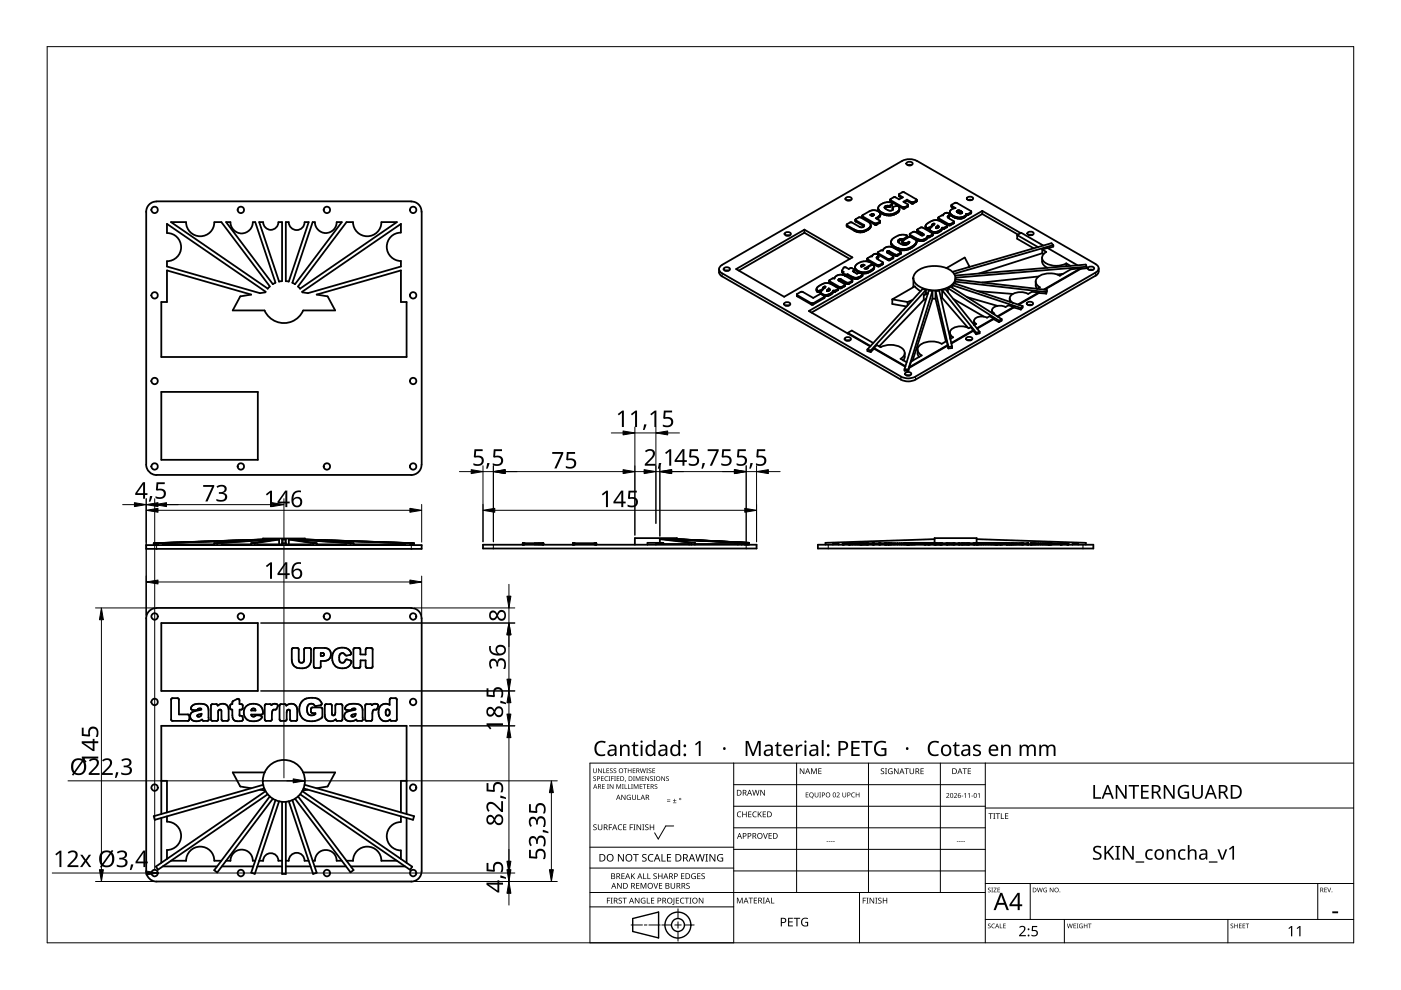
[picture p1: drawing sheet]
<svg xmlns="http://www.w3.org/2000/svg" width="297mm" height="210mm" viewBox="0 0 297 210" stroke-linecap="round" stroke-linejoin="round" font-family="sans-serif">
<g fill="none" stroke="#000" stroke-width=".38">
<path d="M191.3 34.1a3.4 3.4 0 0 1 3.1 0M191.3 34.1l-38.2 22.1M192.3 34.5a.64 .64 0 0 1 .7-.3 .64 .64 0 0 1 .4 .7 .81 .81 0 0 1-1.2-.2zM192.4 35h.8M194.4 34.1l37.9 21.9M31 44.9v53.6M33.2 42.7a2.17 2.17 0 0 0-2.2 2.2M33.2 42.7h54M39.5 47.1a2.98 2.98 0 0 0 2.9 3 2.98 2.98 0 0 0 3-3M39.5 47.1h-3.2l20.5 14.1M45.5 47.1h1.4l10.3 13.7-.5 .4M48.9 47.1a2.37 2.37 0 0 0 2.3 2.4 2.37 2.37 0 0 0 2.4-2.4"/>
<path d="M48.9 47.1h-1l9.9 13.2 .6-.3M53.6 47.1h.5l4.3 12.8M55.8 47.1a1.61 1.61 0 0 0 1.6 1.6 1.61 1.61 0 0 0 1.6-1.6M55.8 47.1h-.8l4.1 12.6 .7-.1M59 47.1h.8v12.5M61.2 47.1a1.67 1.67 0 0 0 1.7 1.7 1.67 1.67 0 0 0 1.7-1.7M61.2 47.1h-.6v12.5M64.6 47.1h.8l-4.2 12.6-.6-.1M66.8 47.1a2.31 2.31 0 0 0 2.3 2.3 2.31 2.31 0 0 0 2.3-2.3M66.8 47.1h-.5l-4.3 12.8M71.4 47.1h1.1l-10 13.2-.5-.3M74.8 47.1a3 3 0 0 0 3.1 3 3 3 0 0 0 3-3"/>
<path d="M74.9 47.1h-1.4l-10.3 13.7 .4 .4M84.1 47.1h-3.2M84.1 47.1l-20.5 14.1M85 49.3a3 3 0 0 0-3 3 3 3 0 0 0 3 3M85 49.3v-1.8l-20.9 14.3M85 55.3v1.2l-19.7 5.7-1.1-.2M87.2 42.7a2.11 2.11 0 0 1 2.2 2.2M89.4 44.9v53.6M152.5 57a1.31 1.31 0 0 0 .6 1.6M153.1 56.2a.94 .94 0 0 0-.7 .9 .94 .94 0 0 0 .7 .9M153.1 58.6l37.9 21.9M153.1 57.9l37.9 21.9"/>
<path d="M153.5 56.9a.82 .82 0 0 1 1.3 .2 .79 .79 0 0 1-1.4 0zM153.7 57.4h.8M156.1 57l14.4-8.3 10.2 5.9-14.4 8.3zM166.4 49.4a.64 .64 0 0 1 .8-.3 .64 .64 0 0 1 .4 .7 .81 .81 0 0 1-1.3-.2zM166.6 49.9h.8M170.5 49.3l-13.9 8.1M170.5 49.3l9.7 5.6M170.5 48.7v.6M175.8 59.5v.3M175.8 59.5l.1 .1M175.8 59.8h.1M175.8 59.8l.1 .1"/>
<path d="M175.9 59.6l2.1 1.2M175.9 59.6v.3M175.9 59.9l2.1 1.2M177.8 59.3v.1M177.8 59.4l1.3 .9M177.9 59.2v.3M177.9 59.5h-.1M177.9 59.2l-.1 .1M177.9 59.2h.1M177.9 59.4v.1M177.9 59.2v.2M178.1 59.1l-.2 .1"/>
<path d="M178.1 59.4h.1M178.1 59.1v.3M178.1 59.1l.1 .1M178.1 59.4h-.2M178.2 59.4h.1M178.2 59.2h.1M178.2 59.2v.2M178.3 59.4l1.2 .8M178.3 59.2l1.2 .7M178.3 59.2v.2M178.5 57.4l.1 .3M178.5 57.4l.1 .1"/>
<path d="M178.5 57.3v.1M178.6 57.5v.2M178.6 57.5h.1M178.6 57.7v.1M178.6 57.5v.3M178.6 57.5l.3 .2-.2 .1M178.6 57.8h.1M178.7 57.8v.4M178.7 57.8v.1M178.7 57.9l.1 .1M178.7 57.9v.3M178.7 58.2h.1"/>
<path d="M178.8 58v.2M178.8 58.2l.3 .3M178.8 58l.3 .2M179.1 58.2v.3M179.1 58.2h.2M179.1 58.5h.2M179.3 58.5h.1M179.3 58.2h.1M179.3 58.2v.3M179.3 42a.83 .83 0 0 1 1.3 .2 .79 .79 0 0 1-1.4 0zM179.4 58.2v.3M179.5 58.2h-.1"/>
<path d="M179.5 58.2v.3M179.5 58.5h-.1M179.5 47.7v.3M179.5 47.7l.1 .1M179.5 47.7l.7-.5 .3-.1 1.7 1a.62 .62 0 0 0 1-.3l-.1-.1M179.5 47.9v.1M179.5 42.5h.8M179.5 48h.1M179.5 59.9v.3M179.5 59.9l.1 .1M179.6 47.8l1.6 .9M179.6 47.8v.2"/>
<path d="M179.6 48l1.6 .9M179.6 60v.2M179.6 60h.2M179.7 58.4l-.2 .1M179.7 58.1l.9 .5M179.7 58.1v.3M179.7 58.4l.9 .5M179.7 58.1l-.2 .1M179.8 60v.2M179.9 60v.2M179.9 60h-.1M180 59.9l-.1 .1"/>
<path d="M180 59.9v.3M180.6 58.6v.3M180.6 58.6l.3 .2M180.6 58.9l.3 .2M180.6 59.6l-.6 .3M180.6 59.8l-.6 .4M180.6 59.6v.2M180.7 59.8h-.1M180.7 59.4l-.1 .2M180.7 59.4l-1.6-1a1.52 1.52 0 0 0-2.2 .7h-.4l-.7 .4M180.7 59.7v.1M180.7 59.4v.4"/>
<path d="M180.9 59.1h.3M180.9 58.8l.3 .1M180.9 58.8v.3M181 57.4v.2M181 57.6h.1M181 57.4l-.2 .1 .9 .5a.85 .85 0 0 1 1.2 .2M181.1 57.6h-.1M181.1 57.2a.77 .77 0 0 0-1.1-.2l-1-.3-.5 .6M181.1 57.2v.4M181.1 57.5v.1M181.1 57.2l-.1 .2M181.2 48.9l.2 .1"/>
<path d="M181.2 48.7l.2 .1M181.2 48.7v.2M181.2 59.1l.3 .1M181.2 58.9h.3M181.2 58.9v.2M181.3 56.6v.5M181.3 56.6v.2M181.3 57.1l.1 .2M181.3 56.8v.3M181.3 56.8l.1 .2M181.4 46.6l.6-.5h.4l1.8 1 .4 .6M181.4 46.6v.1"/>
<path d="M181.4 46.6v.3M181.4 49l.3 .2M181.4 48.8v.2M181.4 48.8l.3 .1M181.4 46.7v.2M181.4 46.7h.1M181.4 46.9v.1M181.4 57.3l.2 .2M181.4 57v.3M181.4 57l.2 .3M181.4 47l1.6 .9M181.4 46.7v.3"/>
<path d="M181.4 46.7l1.6 .9M181.5 58.9v.3M181.6 57.3v.2M181.6 57.3l.3 .1M181.6 57.5l.3 .2M181.7 58.9h-.2M181.7 58.9v.2M181.7 59.1l-.2 .1M181.7 48.9v.3M181.7 48.9l.2 .1M181.7 49.2h.2M181.8 59.1h-.1"/>
<path d="M181.8 58.9v.2M181.8 58.9h-.1M181.9 49.2l.3 .1M181.9 49h.3M181.9 49v.2M181.9 57.4v.3M181.9 57.4l.4 .2M181.9 57.7l.4 .1M182 58.8l-.2 .1M182 59l-.2 .1M182 58.8v.2M182.2 49v.3"/>
<path d="M182.2 49h.3M182.2 49.3h.3M182.2 58.7l-.2 .1M182.2 59h-.2M182.2 58.7v.3M182.3 57.8l.3 .1M182.3 57.6v.2M182.3 57.6l.3 .1M182.5 49v.3M182.5 58.5v.3M182.5 58.8l-.3 .2M182.5 58.5l-.3 .2"/>
<path d="M182.6 56.3v.2M182.6 57.9l.4 .1M182.6 57.7v.2M182.6 57.7h.4M182.7 56.2v.3M182.7 56.5h-.1M182.7 56.2l-.1 .1M182.8 58.3v.3M182.8 58.6l-.3 .2M182.8 58.3l-.3 .2M182.8 46v.1M182.8 45.8v.3"/>
<path d="M182.8 45.8l.1 .1M182.8 46.1h.1M182.8 56.1l-.1 .1M182.8 56.1v.3M182.8 56.4l-.1 .1M182.8 49h-.3M182.8 49v.2M182.8 49.2l-.3 .1M182.8 58.5v.1M182.9 58.2l-.1 .3M182.9 58.4l-.1 .1M182.9 58.2l-.1 .1"/>
<path d="M182.9 46.1l2.5 1.5M182.9 45.9v.2M182.9 45.9l2.5 1.5M183 58h.4M183 57.7v.3M183 57.7h.4M183 56.1h-.2M183 56.4h.1M183 56.4h-.2M183 56.1v.3M183 56.1h.1M183 48.9v.3"/>
<path d="M183 49.2h-.2M183 48.9l-.2 .1M183 47.9l.1 .1M183 47.6l.1 .1M183 47.6v.3M183.1 47.7v.3M183.1 48h.1M183.1 56.1v.2M183.1 56.1l.2 .1-.6 .4-.1-.3M183.2 48.9v.3M183.2 49.2h-.2M183.2 48.9h-.2"/>
<path d="M183.4 57.7v.3M183.6 48.7v.3M183.6 49l-.4 .2M183.6 48.7l-.4 .2M183.7 57.7v.2M183.7 57.9l-.3 .1M183.7 57.7h-.3M183.9 54.9v.3M183.9 54.9l.1 .1M183.9 55.1v.1M183.9 55.2l.1 .1M184 55v.3"/>
<path d="M184 55l2 1.2M184 55.3l2 1.1M184 48.5l-.4 .2M184 48.5v.3M184 48.8l-.4 .2M184 57.6v.3M184 57.9h-.3M184 57.6l-.3 .1M184.1 56.7l-.5 .3M184.3 48.3l-.3 .2M184.3 48.6l-.3 .2M184.4 57.7l-.4 .2"/>
<path d="M184.4 57.5v.2M184.4 57.5l-.4 .1M184.5 48.1l-.2 .5M184.5 48.1v.3M184.5 48.4l-.2 .2M184.6 47.9v.3M184.6 48.2l-.1 .2M184.6 47.9l-.1 .2M184.6 47.7v.2M184.6 47.7v.5M184.7 57.5l-.3 .2M184.7 57.3v.2"/>
<path d="M184.7 57.3l-.3 .2M184.8 45.4l-.3 .2 .4 .2 .4-.3M184.8 45.4v.3M184.8 45.7h-.1M184.8 56v.2M184.8 56l-1.5 .9 .3 .1M184.9 56v.2M184.9 56h-.1M184.9 45.4h-.1M184.9 45.6l-.1 .1M184.9 45.4v.2M184.9 55.9v.3"/>
<path d="M184.9 55.9a2.46 2.46 0 0 0-3.6 .7M184.9 55.9v.1M184.9 56.2l-1.3 .8M184.9 56.2l.4 .1 .1 .2M185 45.4h-.1M185 45.6h.1M185 45.6h-.1M185 45.4v.2M185 45.4h.1M185 57.1l-.3 .2M185 57.1v.2M185 57.3l-.3 .2"/>
<path d="M185.1 45.4v.2M185.1 45.4h.1M185.1 45.6l.1 .1M185.2 56.9v.2M185.2 57.1l-.2 .2M185.2 56.9l-.2 .2M185.2 45.4v.2M185.2 45.4l.1 .1M185.3 45.5v.1M185.3 56.7v.2M185.3 56.9l-.1 .2M185.3 56.7l-.1 .2"/>
<path d="M185.4 56.5l-.1 .4M185.4 56.5l-.1 .2M185.4 47.6l.1 .1M185.4 47.4h.1M185.4 47.4v.2M185.5 47.7h.2M185.5 47.4v.3M185.5 47.4h.2M185.7 47.4v.3M185.8 47.4h-.1M185.8 47.4v.3M185.8 47.7h-.1"/>
<path d="M185.9 54.6l.1 .3 1.2 .8M185.9 54.6v.1M185.9 47.4v.2M185.9 47.6l-.1 .1M185.9 47.4h-.1M186 54.5l-.1 .1M186 54.8h-.1M186 54.5v.3M186 56.4l.1 .1M186 56.2v.2M186 56.2h.1M186.1 53.8v.1"/>
<path d="M186.1 53.6l.1 .1M186.1 53.6v.3M186.1 53.9l.1 .1M186.1 56.2h.2M186.1 56.2v.3M186.1 56.5h.2M186.2 54.7l-.2 .1M186.2 54.4v.3M186.2 54.4l-.2 .1M186.2 54l2 1.2M186.2 53.7v.3M186.2 53.7l2 1.2"/>
<path d="M186.2 46l-.5 .3 .9 .6M186.2 46v.2M186.2 46.2l-.3 .2M186.2 44.3l.1 .3M186.2 54.4v.2M186.2 54.6v.1M186.2 54.4h.1M186.2 54.3v.1M186.2 54.3l-.2-.4a.77 .77 0 0 0-1.1 .5h-.4l-.6 .5M186.2 54.3v.3M186.3 56.2v.3M186.3 44.8l.3 .2"/>
<path d="M186.3 44.6v.2M186.3 44.6l.3 .2M186.4 45.8v.3M186.4 45.8l-.2 .2M186.4 46.1l-.2 .1M186.4 56.2v.3M186.4 56.5h-.1M186.4 56.2h-.1M186.5 45.7l-.1 .1M186.5 45.7v.3M186.5 46l-.1 .1M186.5 56.2h-.1"/>
<path d="M186.5 56.2v.2M186.5 56.4l-.1 .1M186.5 47l-.6 .4M186.5 47v.3M186.5 47.3l-.6 .3M186.6 47.2l-.1 .1M186.6 45.6l-.1 .1M186.6 45.6v.3M186.6 45.9l-.1 .1M186.6 44.8v.2M186.6 44.8l.3 .2M186.6 45l.3 .3"/>
<path d="M186.6 46.9l-.1 .1M186.6 46.9v.3M186.6 47.1v.1M186.6 45.8v.1M186.6 45.4v.2M186.6 45.4a1.64 1.64 0 0 0-2.3-.6l-1.5 1M186.6 45.4v.4M186.6 45.6v.2M186.9 45.3l.4 .2M186.9 45v.3M186.9 45l.4 .2M187.1 55.8l-.6 .4"/>
<path d="M187.1 56.1l-.6 .3M187.1 55.8v.3M187.2 55.8h-.1M187.2 56l-.1 .1M187.2 55.8v.2M187.2 55.7v.1M187.2 55.7v.3M187.3 45.5l.4 .1M187.3 45.2v.3M187.3 45.2l.4 .1M187.6 44.1a1.19 1.19 0 0 0 1.8 .3l-.1-.2M187.6 43.9v.2"/>
<path d="M187.6 43.8v.3M187.6 44.1h.1M187.6 43.8v.1M187.7 45.6l.3 .1M187.7 45.3v.3M187.7 45.3l.3 .1M187.7 43.7l-.1 .1M187.7 43.7v.3M187.7 44l-.1 .1M187.8 43.7v.2M187.8 43.7h-.1M187.8 43.9l-.1 .1"/>
<path d="M188 43.6v.3M188 43.9h-.2M188 43.6l-.2 .1M188 45.7h.5M188 45.4v.3M188 45.4h.5M188 53.3v.2M188 53.5l1.4 .9M188.1 53.3h-.1M188.1 53.5h.1M188.1 53.3v.2M188.2 43.6v.3"/>
<path d="M188.2 43.6h.3M188.2 43.9h-.2M188.2 43.6h-.2M188.2 43.9h.3M188.2 53.5h-.1M188.2 53.2v.3M188.2 53.2l-.1 .1M188.2 54.9v.3M188.2 54.9h.2M188.2 55.2h.2M188.3 53.2v.3M188.3 53.5h.1"/>
<path d="M188.3 53.5h-.1M188.3 53.2h.1M188.3 53.2h-.1M188.4 55.2h.1M188.4 54.9v.3M188.4 54.9h.1M188.4 53.2v.3M188.4 53.2l.1 .1M188.4 53.5h.1M188.5 45.5v.2M188.5 54.9v.3M188.5 43.6v.3"/>
<path d="M188.5 53.3v.2M188.5 53.3l1.3 .7M188.5 53.5l1.3 .7M188.6 54.9h-.1M188.6 54.9v.3M188.6 55.2h-.1M188.7 43.6v.3M188.7 43.9h-.2M188.7 43.6h-.2M188.7 54.9v.3M188.7 55.2h-.1M188.7 54.9h-.1"/>
<path d="M188.8 42.3v.4M188.8 42.3v.2M188.8 42.6v.1M188.8 43.6h-.1M188.8 43.6v.2M188.8 43.8l-.1 .1M188.8 42.7h.1M188.8 42.5v.2M188.8 42.5l2.6 1.4M188.8 42.7l2.6 1.5M188.9 45.4l-.4 .1M188.9 45.4v.3"/>
<path d="M188.9 45.7h-.4M188.9 51.2v.4M188.9 51.2v.3M188.9 51.5v.1M188.9 51.6v.2M188.9 51.5v.3M188.9 51.5l.1 .1M188.9 51.8l.1 .1M189 51.9l.1 .1M189 51.6v.3M189 51.6l.1 .2M189.1 51.8v.2"/>
<path d="M189.1 51.8l.1 .1M189.1 52l.1 .2M189.1 43.2l-.3 .4M189.1 43.5l-.3 .3M189.1 43.2v.3M189.2 43.4l-.1 .1M189.2 51.9v.3M189.2 51.9l.1 .1M189.2 52.2l.1 .1M189.2 43.1v.3M189.2 43.1l-.2-.2a2.43 2.43 0 0 0-2.8 1.2l.1 .7M189.2 43.1l-.1 .1"/>
<path d="M189.2 43.3v.1M189.2 44l.2-.1 .9-.3 .2 .2 .2 .5M189.2 44l.1 .4M189.2 44l.1 .2M189.2 45.4h-.3M189.2 45.4v.2M189.2 45.6l-.3 .1M189.3 54.5l-.6 .4M189.3 54.5v.3M189.3 54.8l-.6 .4M189.3 44.2v.2M189.4 54.7l-.1 .1"/>
<path d="M189.4 54.4l-.1 .1M189.4 54.7h.1M189.4 54.4v.3M189.6 45.2l-.4 .2M189.6 45.2v.3M189.6 45.5l-.4 .1M189.6 52.3l-.3-.3v.3l.3 .2M189.6 52.5l.2 .2M189.6 52.3v.2M189.6 52.3l.2 .1M189.8 54h.1M189.8 54v.2"/>
<path d="M189.8 54.2l.1 .1M189.8 52.4v.3M189.8 52.4l.3 .1M189.8 52.7l.3 .1M189.9 54.3h.2M189.9 54h.2M189.9 54v.3M190 45l-.4 .2M190 45.3l-.4 .2M190 45v.3M190.1 54v.3M190.1 52.5v.3"/>
<path d="M190.1 52.5l.2 .1M190.1 52.8l.2 .1M190.2 54h-.1M190.2 54.3h-.1M190.2 54v.3M190.3 54v.2M190.3 54.2l-.1 .1M190.3 54h-.1M190.3 52.9h.2M190.3 52.6v.3M190.3 52.6l.2 .1M190.3 44.8l-.3 .2"/>
<path d="M190.3 45.1l-.3 .2M190.3 44.8v.3M190.4 51v.3M190.4 51.2v.1M190.4 51v.2M190.5 52.7v.2M190.5 52.7h.2M190.5 52.9l.2 .1M190.5 50.9v.2M190.5 50.9l-.1 .1M190.5 51.1l-.1 .1M190.5 44.6l-.2 .2"/>
<path d="M190.5 44.6v.3M190.5 44.9l-.2 .2M190.6 41.3v.3M190.6 41.3l.1 .1M190.6 41.3l.7-.5 .3-.1 2.8 1.7M190.6 41.5v.1M190.6 41.6l.1 .1M190.7 44.5v.2M190.7 44.7l-.2 .2M190.7 44.5l-.2 .1M190.7 50.8v.2M190.7 51l-.2 .1"/>
<path d="M190.7 50.8l-.2 .1M190.7 41.4v.3M190.7 41.4l.7 .4-.8 .5-1.1-.5-.7 .5M190.7 41.7l.5 .3M190.7 44.3v.2M190.7 44.3v.4M190.7 53h.3M190.7 52.7v.3M190.7 52.7l.3 .1M190.8 50.7l-.1 .1M190.8 51h-.1M190.8 50.7v.3"/>
<path d="M190.9 53.9l-.6 .3M190.9 53.6v.3M190.9 53.6l-.6 .4M191 53.8l-.1 .1M191 52.8v.2M191 52.8h.4M191 53l.4 .1M191 53.5v.3M191 53.5l-1.6-1a1.52 1.52 0 0 0-2.2 .6h-.5l-.6 .5M191 53.8h.1M191 53.5l-.1 .1M191 50.7h-.2"/>
<path d="M191 50.7v.2M191 50.9l-.2 .1M191.2 50.6v.3M191.2 50.6l.3 .1M191.2 50.9h-.2M191.2 50.6l-.2 .1M191.2 50.9h.3M191.3 51.1v.4M191.3 51.1v.1M191.3 51.5h.1M191.3 51.2v.3M191.3 51.2l.1 .1"/>
<path d="M191.4 43.9l.1 .3M191.4 43.9l.1 .1M191.4 52.8v.3M191.4 51.5l.4 .3M191.4 51.3v.2M191.4 51.3l.4 .2M191.5 50.7v.2M191.5 44v.2M191.5 44h.1M191.5 44.2h.1M191.6 50.9h-.1M191.6 50.6l-.1 .1"/>
<path d="M191.6 50.6v.3M191.6 44v.2M191.7 50.6v.2M191.7 50.6h-.1M191.7 44h-.1M191.7 44v.2M191.7 44.2h-.1M191.8 51.5v.3M191.8 51.8h.1M191.8 51.5h.1M191.8 52.8h-.4M191.8 52.8v.3"/>
<path d="M191.8 53.1h-.4M191.9 43.9l-.2 .1M191.9 44.2h-.2M191.9 51.5v.3M191.9 51.5l.1 .1M191.9 51.8h.1M192 51.6v.2M192.1 51.8h-.1M192.1 51.5v.3M192.1 51.5l-.1 .1M192.2 52.7l-.4 .1M192.2 52.7v.3"/>
<path d="M192.2 53l-.4 .1M192.2 51.5h-.1M192.2 51.5v.3M192.2 51.8h-.1M192.3 50.1v.3M192.3 50.4l-.5 .4M192.3 50.1l-.6 .5M192.3 42.3v.3M192.3 42.6l-.5 .3M192.3 42.3l.9 .6M192.3 42.3l-.8 .5 1 .6M192.3 42.6l.9 .5"/>
<path d="M192.3 50.3v.1M192.3 50v.3M192.3 50a2.62 2.62 0 0 0-3.4 1.2M192.3 50.3h.1M192.3 50v.1M192.4 43.6v.2M192.4 43.8l-.5 .4v-.3M192.4 43.6l-.5 .3M192.5 43.8h-.1M192.5 43.4v.4M192.5 43.7v.1M192.5 43.4l-.1 .2"/>
<path d="M192.6 52.6v.3M192.6 52.9l-.4 .1M192.6 52.6l-.4 .1M192.7 51.2l-.5 .3M192.7 51.5h.1M192.7 51.2v.3M192.7 51.2l.1 .1a1.45 1.45 0 0 1-2.4 0M192.7 51.5l-.5 .3M192.9 49.7v.3M192.9 49.7l.1 .1M192.9 49.7l.9-.6 1.5 .8h.5M192.9 49.9v.1"/>
<path d="M192.9 50l.1 .1M193 49.8v.3M193 49.8l1.3 .8M193 50.1l1.3 .7M193 52.5l-.4 .1M193 52.5v.2M193 52.7l-.4 .2M193.2 42.9v.2M193.2 42.9h.1M193.2 43.1l.1 .1M193.3 42.9v.3M193.3 42.9h.2"/>
<path d="M193.3 43.2h.2M193.4 52.5l-.4 .2M193.4 52.2l-.4 .3M193.5 42.9v.3M193.6 42.9v.3M193.6 43.2h-.1M193.6 42.9h-.1M193.7 59v1.7M193.7 42.9h-.1M193.7 42.9v.2M193.7 43.1l-.1 .1M193.8 52v.2"/>
<path d="M193.8 52l-.4 .2v.3l.4-.3M194.1 51.7v.3M194.1 51.7l-.3 .3M194.1 52l-.3 .2M194.2 51.5l-.1 .2M194.2 51.5v.2M194.2 51.7l-.1 .3M194.3 42.8l-.6 .3M194.3 42.5v.3M194.3 42.5l-.6 .4M194.3 51.2l-.1 .3M194.3 51.2v.3"/>
<path d="M194.3 51.5l-.1 .2M194.3 42.5v.2M194.3 42.7v.1M194.3 42.5h.1M194.3 50.6v.2M194.3 50.6l.3 .1M194.3 50.8l.3 .2M194.4 51.1l-.1 .4M194.4 51.1l-.1 .1M194.4 51.1l-1.5-.9-1.6 .9M194.4 42.4l-.1 .3M194.4 42.4l-.1 .1"/>
<path d="M194.4 57.5a6.7 6.7 0 0 1 7.4 0 1.86 1.86 0 0 1-.5 3.3 6.3 6.3 0 0 1-7.3-.8 1.65 1.65 0 0 1 .4-2.5zM194.5 48.7v.4M194.5 48.7l.7-.4 .3-.1 2.3 1.4M194.5 48.7l.1 .2M194.5 49v.1M194.5 49.1h.1M194.6 49.1l1 .6M194.6 48.9v.2M194.6 48.9l1 .6M194.6 50.7v.3M194.6 50.7l.2 .1M194.6 51h.2"/>
<path d="M194.8 50.8v.2M194.8 50.8h.2M194.8 51l.2 .1M195 51.1h.2M195 50.8v.3M195 50.8l.2 .1M195.2 51.1h.2M195.4 50.9v.2M195.4 50.9h-.2v.2M195.6 49.5v.2M195.6 49.5l.1 .1M195.6 49.7l.1 .2"/>
<path d="M195.6 50.8v.3M195.6 51.1h-.2M195.6 50.8l-.2 .1M195.7 49.6v.3M195.7 49.6l.1 .1M195.7 49.9h.1M195.8 50.8h-.2M195.8 50.8v.3M195.8 51.1h-.2M195.8 49.7v.1M195.8 49.8v.1M196 50.7v.3"/>
<path d="M196 51l-.2 .1M196 50.7l-.2 .1M196.1 50.7h-.1M196.1 50.7v.2M196.1 50.9l-.1 .1M196.2 47.9v.4M196.2 47.9l.1 .3M196.2 48.2v.1M196.2 48.3l.1 .2M196.3 48.2v.3M196.3 48.2l.1 .1M196.3 48.5h.1"/>
<path d="M196.4 50.5v.3M196.4 50.8l-.3 .1M196.4 50.5l-.3 .2M196.4 48.3v.2M196.4 48.3h.1M196.4 48.5l.1 .1M196.5 48.6h.1M196.5 48.3h.1M196.5 48.3v.3M196.5 50.4v.2M196.5 50.6l-.1 .2M196.5 50.4l-.1 .1"/>
<path d="M196.6 48.3v.3M196.6 50.2l-.1 .2M196.6 50.2v.3M196.6 50.5l-.1 .1M196.7 50l-.1 .2M196.7 50.3h.1M196.7 50.3l-.1 .2M196.7 50l.1 .1M196.7 50v.3M196.7 48.3h-.1M196.7 48.3v.3M196.7 48.6h-.1"/>
<path d="M196.8 50.1v.2M196.8 50.1h.1M196.8 50.3h.1M196.8 48.3h-.1M196.8 48.3v.2M196.8 48.5l-.1 .1M196.9 50.1v.2M197 50.1h-.1M197 50.1v.2M197 50.3h-.1M197.1 50v.3M197.1 50.3h-.1"/>
<path d="M197.1 50l-.1 .1M197.2 48.9v.1M197.2 48.7v.3M197.2 48.7l.1 .2M197.2 49l.1 .2M197.3 48.3l-.5 .2M197.3 48.9l.1 .1M197.3 48.9v.3M197.3 49.2l.1 .1M197.4 49.3h.2M197.4 49l.2 .1M197.4 49v.3"/>
<path d="M197.5 48v.1M197.5 48l-.7 .3M197.6 47.9l-.1 .1M197.6 47.9v.1M197.6 47.7v.2M197.6 47.7v.1M197.6 47.7h.1M197.6 47.9h.1M197.6 49.1v.2M197.6 49.1h.2M197.6 49.3l.2 .1M197.6 47.6v.1"/>
<path d="M197.6 47.6v.3M197.7 49.7v.3M197.7 50l-.6 .3M197.7 49.7l-.6 .3M197.7 47.5l-.1 .1M197.7 47.5v.3M197.7 47.8l-.1 .1M197.7 49.9v.1M197.8 49.6l-.1 .1M197.8 49.6l-.1 .3M197.8 49.8l-.1 .1M197.8 49.4h.2"/>
<path d="M197.8 49.1l.2 .1M197.8 49.1v.3M197.9 47.5h-.2M197.9 47.5v.2M197.9 47.7l-.2 .1M198 47.7h-.1M198 47.4l-.1 .1M198 47.4v.3M198 49.4l.2 .1M198 49.2v.2M198 49.2h.2M198 47.4h.1"/>
<path d="M198 47.4v.2M198 47.4l.2 .1-.9 .8-.1 .4M198.2 49.2v.3M198.4 48.2l.1 .2M198.4 48.2v.1M198.4 49.2v.2M198.4 49.4l-.2 .1M198.4 49.2h-.2M198.5 48.1v.3M198.5 48.4h.1M198.5 48.1l-.1 .1M198.6 49.1v.3"/>
<path d="M198.6 49.1l-.2 .1M198.6 49.4h-.2M198.8 47.8v.3M198.8 47.8l.1 .1M198.8 48.1l-.3 .3M198.8 48.1h.1M198.8 47.8l-.3 .3M198.8 49.1v.2M198.8 49.3l-.2 .1M198.8 49.1h-.2M198.9 47.9l.1 .1M198.9 47.9v.2"/>
<path d="M198.9 46.2h.1M198.9 46.2l.1 .3M199 46.2v.1M199 46.2v.3M199 46.5v.1M199 48v.2l-.1-.1M199 48l-.1 .2-.4 .2M199 49v.3M199 49.3h-.2M199 49l-.2 .1M199 46.3v.3M199 46.3l2.1 1.2"/>
<path d="M199 46.6l2.1 1.1M199.2 48.9v.3M199.2 49.2l-.2 .1M199.2 48.9l-.2 .1M199.4 48.8l-.2 .1M199.4 48.8v.2M199.4 49l-.2 .2M199.6 48.6v.3M199.6 48.9l-.2 .1M199.6 48.6l-.2 .2M199.7 48.4v.3M199.7 48.7l-.1 .2"/>
<path d="M199.7 48.4l-.1 .2M199.8 48.3v.2M199.8 48.3h.1M199.8 48.5l-.1 .2M199.8 48.5l.1 .1M199.8 48.3l-.1 .1M199.9 48.3v.3M199.9 48.3h.1M199.9 48.6h.1M200 48.3v.3M200.1 48.6h-.1M200.1 48.3v.3"/>
<path d="M200.1 48.3h-.1M200.2 48.3v.2M200.2 48.5l-.1 .1M200.2 48.3h-.1M200.7 47.9l-.5 .4M200.7 47.9v.3M200.7 48.2l-.5 .3M200.8 48.1l-.1 .1M200.8 47.8v.3M200.8 47.8l-1.5-.9a2.46 2.46 0 0 0-3.1 1M200.8 48.1h.1M200.8 47.8l-.1 .1"/>
<path d="M200.9 45.9l.2 .3 1.1 .8M200.9 45.9v.1M201 45.8v.3M201 46.1h.1M201 45.8l-.1 .1M201.1 47.7l.1 .1M201.1 47.5v.2M201.1 47.5h.1M201.2 47.5h.1M201.2 47.5v.3M201.2 47.8h.1M201.2 46l-.2 .1"/>
<path d="M201.2 45.7v.3M201.2 45.7l-.2 .1M201.3 45.5l-.2-.3a.77 .77 0 0 0-1.1 .5h-.4l-.7 .5M201.3 45.5v.1M201.3 45.9l-.1 .1M201.3 45.6v.3M201.3 45.9h.1M201.3 45.6l-.1 .1M201.3 47.5v.3M201.4 45l.1 .2M201.4 47.5v.3M201.4 47.8h-.1"/>
<path d="M201.4 47.5h-.1M201.5 45.2v.3M201.5 45.2l.1 .2M201.5 45.5l.1 .2M201.5 47.5h-.1M201.5 47.5v.2M201.5 47.7l-.1 .1M201.6 45.4v.3M201.6 45.4l.2 .2M201.6 45.7l.2 .1M201.7 43.5v.4M201.7 43.5l.1 .2"/>
<path d="M201.7 43.5l.7-.5h.4l3.1 1.9M201.7 43.8v.1M201.7 43.9h.1M201.8 45.8l.3 .2M201.8 45.6v.2M201.8 45.6l.3 .2M201.8 43.7v.2M201.8 43.7l.8 .4a1.03 1.03 0 0 0-1.1 1.4M201.8 43.9l.5 .3M202.1 45.8v.2M202.1 45.8l.3 .1M202.1 46l.3 .2"/>
<path d="M202.2 47.1l-.7 .4M202.2 47.1v.3M202.2 47.4l-.7 .3M202.2 47.1h.1M202.2 47.1v.2M202.2 47.3v.1M202.2 47v.1M202.2 47v.3M202.4 46.2l.3 .1M202.4 45.9v.3M202.4 45.9l.3 .1M202.6 59.3l-.2 .4"/>
<path d="M202.6 59.3l19.3 2.2M202.6 59v.3M202.7 46v.3M202.7 46l.3 .1M202.7 46.3h.3M202.9 44.8v.1M202.9 44.9v.1M202.9 44.7v.3M202.9 44.7v.1M202.9 45a.8 .8 0 0 0 1.1 .1M203 44.6v.3M203 44.9l-.1 .1"/>
<path d="M203 44.6l-.1 .1M203 46.3l.4 .1M203 46.1h.4M203 46.1v.2M203.1 44.6v.3M203.1 44.9h-.1M203.1 44.6h-.1M203.2 44.6h-.1M203.2 44.9h.2M203.2 44.6v.3M203.2 44.9h-.1M203.2 44.6h.2"/>
<path d="M203.4 44.6h.1M203.4 44.6v.3M203.4 44.9h.1M203.5 44.9l.1 .1M203.5 44.6v.3M203.5 44.6l.1 .1M203.6 44.7v.3M203.6 44.7l.2 .1M203.6 45l.2 .1M203.7 46.1h-.3v.3h.3M203.7 46.1v.3M203.8 44.8v.3"/>
<path d="M203.8 44.8l.1 .1M203.8 45.1h.1M203.8 46.1h-.1M203.8 46.1v.2M203.8 46.4h-.1M203.9 44.9v.2M203.9 44.9l.1 .1M203.9 45.1v.1M204 45v.1M204 46l-.2 .1M204 46v.3M204 46.3h-.2"/>
<path d="M204.2 46h-.2M204.2 46v.2M204.2 46.2l-.2 .1M204.4 45.9v.3M204.4 46.2h-.2M204.4 45.9l-.2 .1M204.6 45.8l-.2 .1M204.6 45.8v.2M204.6 46l-.2 .2M204.7 45.6v.3M204.7 45.9l-.1 .1M204.7 45.6l-.1 .2"/>
<path d="M204.8 45.5v.3M204.8 45.8l-.1 .1M204.8 45.5l-.1 .1M204.8 45.3v.2M204.8 45.6h.2M204.8 45.3v.3M204.8 45.3l.2 .1M204.8 45.6v.2M205 45.4v.2M205 45.4h.1M205 45.6h.1M205.1 41.9a.89 .89 0 0 1 1.2 .2 .79 .79 0 0 1-1.3 0z"/>
<path d="M205.1 45.4v.2M205.2 45.4v.2M205.2 45.4h-.1M205.2 45.6h-.1M205.3 42.4h.7M205.3 45.3l-.1 .1M205.3 45.3v.3M205.3 45.6h-.1M205.5 56.5l-.2 .2M205.5 56.5l-1-1.9-3.8 2.2M205.5 56.5v.1M205.8 45v.3"/>
<path d="M205.8 45l-.5 .3M205.8 45.3l-.5 .3M205.9 45.2l-.1 .1M205.9 44.9l-.1 .1M205.9 44.9v.3M205.9 45.1v.1M208.3 45.4l7.5 4.3M208.3 44.7l8.1 4.7M208.3 44.7v.7M208.3 44.7l-36.8 21.2 13 7.6M208.3 45.4l-36.2 20.9M215.7 49.8v.8l3.5 2.1"/>
<path d="M215.7 49.8l4.4 2.6M215.7 49.8l.8-.5 4.7 2.8M217.9 49.3a.64 .64 0 0 1 .7-.2 .64 .64 0 0 1 .5 .6 .88 .88 0 0 1-1.3-.2zM218.1 49.8h.8M219.6 59.7v.8M220.2 58.6l-12 1.3M220.9 55.4a1.66 1.66 0 0 0 1.2 1.4M221 54.6v.8M221 52.9l1.1-.3 6.4 3.6M221 53.7l-13.5 4.3M221 52.9l.8 .5M221 53.7l.3 .2"/>
<path d="M221 52.9v.8M221.8 53.4a1.31 1.31 0 0 0-.9 1.4 1.31 1.31 0 0 0 1.2 1.2 4.7 4.7 0 0 0 4-.1M223.3 52l-21 6.1M223.3 52v.3l-1.1 .3M223.3 52l-.4-.4-20.9 6M224.7 58.5a4.4 4.4 0 0 0-4.8 .4 1.28 1.28 0 0 0 .6 2M225.4 58.1l-1.2 .1M226.1 55.9l.9 .5M226.1 55.9v.5M229.1 57l-7.6 4.4M229.1 56.9l-2.1 .2-2.3 1.3M229.1 56.9l-7.8 4.5"/>
<path d="M229.1 56.9v.1M230.4 56.6l-27.8 2.3M230.4 56.6l-.2-.5-27.7 2.3M230.4 56.6v.3l-1.3 .1M230.7 56.7a.9 .9 0 0 1 1.3 .2 .79 .79 0 0 1-1.4 0zM230.9 57.2h.8M232.3 56a.94 .94 0 0 1 .6 .9 .94 .94 0 0 1-.6 .9M232.3 57.8l-38.2 22M232.3 58.4l-38.2 22.1M232.9 57.5a1.08 1.08 0 0 1-.6 1M233 56.9v.6M56.1 65.8a4.5 4.5 0 0 0 4.1 2.7 4.5 4.5 0 0 0 4.1-2.7"/>
<path d="M56.1 65.8h-6.8l1.6-3 2.4-.3-17.9-5.2v6.7h-1.2v11.7h52v-11.7h-1.2v-6.7l-17.9 5.2 2.4 .3 1.6 3h-6.8M56.2 62l-1.1 .2-19.7-5.7v-1.1a3 3 0 0 0 3-3 3 3 0 0 0-3-3v-1.9l20.9 14.4-.1 .1M64.1 61.9v.1M166.3 64.3l.6-.2a.53 .53 0 0 1 .7 .4 .79 .79 0 0 1-1.4 0zM166.5 64.8h.8M168.9 62.4l.1 .4M168.9 62.4l.1 .1M168.9 62.4l1.1-.6 2.4 1.4 1.5-.8 .8 .3M169 62.5v.1M169 62.5v.3M169 62.8h.1M169 62.6v.2"/>
<path d="M169 62.6l3 1.7M169 62.8l3 1.7M172 64.5l.1 .1M172 64.3h.1M172 64.3v.2M172.1 64.3h.1M172.1 64.3v.3M172.1 64.6h.1M172.2 64.3v.3M172.3 64.6h-.1M172.3 64.3v.3M172.3 64.3h-.1"/>
<path d="M172.5 64.3h-.2M172.5 64.5l-.2 .1M172.5 64.3v.2M173.1 61.3v.1M173.1 61.3v.4M173.1 61.5v.2M173.1 61.4l.1 .1M173.1 61.7l.1 .1M173.2 61.5l.1 .1M173.2 61.5v.3M173.2 61.8l.1 .1M173.3 61.6l.1 .1"/>
<path d="M173.3 61.6v.3M173.3 61.9h.1M173.4 61.7h.1M173.4 61.7v.2M173.4 61.9h.1M173.5 61.7v.2M173.6 61.7h-.1M173.6 61.9h-.1M173.6 61.7v.2M173.7 61.6l-.1 .1M173.7 61.9h-.1M173.7 61.6v.3"/>
<path d="M174 62l.1 .4-.1-.1M174 62l.2 .2M174.2 61.7l-.5 .2M174.2 62.2l.1 .1M174.2 62.2v.2M174.3 62.3l.2 .1M174.3 62.3v.2M174.4 61.3l-.7 .3M174.4 61.3v.2M174.5 61.3h-.1M174.5 61.3v.1M174.5 61v.2"/>
<path d="M174.5 61v.1M174.5 61.2v.2M174.5 61.2v.1M174.5 62.4l.2 .1M174.5 62.4v.2M174.5 61h.1M174.6 60.9l-.1 .1M174.6 60.9v.2M174.6 61.1l-.1 .1M174.7 62.5v.2M174.7 62.5h.2M174.7 63l-2.2 1.3"/>
<path d="M174.7 63.2l-2.2 1.3M174.7 63v.2M174.7 62.7l.1 .1M174.8 60.8l-.2 .1M174.8 61.1h-.2M174.8 60.8v.3M174.8 62.8h.1M174.8 63.2h-.1M174.8 62.8l-.1 .2M174.8 63.1v.1M174.8 62.8v.4M174.9 60.8h-.1"/>
<path d="M174.9 60.8l-.1 .3M174.9 62.5h.2M174.9 62.5v.3M174.9 62.8h.2M174.9 60.8h.1M174.9 60.8h.2l-.9 .9-.2 .3M174.9 60.8v.1M175.1 62.5v.3M175.3 62.8h-.2M175.3 62.5v.3M175.3 62.5h-.2M175.4 61.7h.1"/>
<path d="M175.4 61.5v.2M175.5 62.7l-.2 .1M175.5 62.5h-.2M175.5 62.5v.2M175.7 61.2v.2M175.7 61.2h.1M175.7 61.4l-.3 .3M175.7 61.2l-.3 .3M175.7 61.4l.1 .1M175.7 62.7h-.2M175.7 62.4v.3M175.7 62.4l-.2 .1"/>
<path d="M175.8 61.2l.1 .1M175.8 61.2v.3M175.8 61.5h.1M175.9 61.3v.2M175.9 62.6l-.2 .1M175.9 62.3v.3M175.9 62.3l-.2 .1M175.9 61.5l-.5 .2M176.1 62.5l-.2 .1M176.1 62.2v.3M176.1 62.2l-.2 .1M176.3 62.1l-.2 .1"/>
<path d="M176.3 62.1v.3M176.3 62.4l-.2 .1M176.5 62.2l-.2 .2M176.5 61.9v.3M176.5 61.9l-.2 .2M176.6 62.1l-.1 .1M176.6 61.8l-.1 .1M176.7 61.6v.3M176.7 61.6h.1M176.7 61.6l-.1 .5 .1-.2M176.7 61.9h.1M176.8 61.6v.3"/>
<path d="M176.8 61.6h.1M176.8 61.9h.1M176.9 61.6v.3M177 61.9h-.1M177 61.6v.3M177 61.6h-.1M177.1 61.9h-.1M177.1 61.6v.3M177.1 61.6h-.1M177.6 61.3l-.5 .3M177.6 61.5l-.5 .4M177.6 61.3v.2"/>
<path d="M177.7 61.5h-.1M177.7 61.2l-1.5-1a2.46 2.46 0 0 0-3.1 1.1M177.7 61.4v.1M177.7 61.2v.3M177.7 61.2l-.1 .1M178 61.1h.1M178 60.8v.3M178 60.8l.1 .1M178.1 60.9h.1M178.1 60.9v.2M178.1 61.1h.1M178.2 60.9v.2"/>
<path d="M178.3 61.1h-.1M178.3 60.9v.2M178.3 60.9h-.1M178.4 60.8l-.1 .1M178.4 60.8v.3M178.4 61.1h-.1M179 60.7l-.6 .4M179 60.5v.2M179 60.5l-.6 .3M179.1 60.7h-.1M179.1 60.4v.3M179.1 60.4l-.1 .1"/>
<path d="M179.1 60.3v.4M179.1 60.3v.1M179.2 71.7a.82 .82 0 0 1 1.2 .2 .79 .79 0 0 1-1.3 0zM179.4 72.2h.7M179.5 60.2h.1M179.6 60.2h.2M179.7 70.6l4.9 2.8M179.7 70.6l.9-.5 4.6 2.6M179.7 70.6v.1M179.9 60.2h-.1M180 60.2h-.1M183.9 74.1v.3l.7 .2"/>
<path d="M183.9 74.1l.7 .2M184.6 74.3v.3M185.3 73.9l6.6 3.9M185.3 73.8l6.7 3.8M185.3 73.8l.6-.6 .8 .4a4.4 4.4 0 0 1 4.8 .5 1.26 1.26 0 0 1-.6 2l1.3 .7M185.3 73.8v.1M185.3 73.9l-.7 .7M189.2 63.5v1l3 .5M189.2 63.5l3.2 .5M191 79.9a3.3 3.3 0 0 0 3.1 0M191.8 78.3v.3l.8 .1M191.8 78.3l.8 .1"/>
<path d="M191.8 74.8a1.69 1.69 0 0 1-.3 1.6M192 79.1a.86 .86 0 0 1 1.2 .2 .75 .75 0 0 1-.7 .4 .75 .75 0 0 1-.6-.4zM192.2 79.6h.7M192.4 64v.8M192.6 78.4v.3M192.8 78l-.2 .7M192.8 77.9v.1M193.5 63.6l-1.1 .4M193.6 60.8v.1M194 60.7l1.2 1M194 60.7l-4.8 2.8M194.5 74.9l.4 .8"/>
<path d="M194.6 74.1v.8M195.4 75.3l-2.2 1.4-.4 1.2M195.6 61.3l.7 .2M195.6 61.3l-11.7 12.8M195.9 63.6l-9.5 9.8M195.9 62.6l.4-.5v-.6l-11.7 12.8M195.9 62.6v1M196.3 62.2h.4l-.8 .4M196.4 63.4l-.5 .2M197.7 63.3h.6M197.7 61.7l-.8-.1-5.1 16.7M197.7 61.7v1.6l-4.2 13.2"/>
<path d="M197.7 61.7l-5.1 16.7M198.3 61.7h.8l2.8 11.8M198.3 63.3v-1.6l2.8 11.8M198.3 63.3l2.3 9.1M199.6 72.9a4.4 4.4 0 0 0-4.8 .5 1.27 1.27 0 0 0 .6 2M199.7 72.9l1-.6 .2 .9M199.7 63.2h-.2M200.4 61.4l-.7 .2M200.5 61.3l7.2 9M200.9 73.2v.1M200.9 73.3l-8.1 4.7M200.9 73.2l-8.1 4.7"/>
<path d="M200.9 73.3l.2 .6M201 61.1l.5-.3 10.9 6.9M201 62v-.9l10.8 6.9M201.1 73.5v.4M201.4 71.3l.1 .6M201.4 70.5v.8M201.9 73.5h-.8M201.9 73.5v.3l-.8 .1M201.9 61v-.5l14.6 4.8M202.1 71.5l-.6 .4M202.1 63.4l6.5 3.7M202.3 60.1l-.4 .4"/>
<path d="M202.3 60.1l14.5 4.8M202.5 60.1v-.4l19.3 2.2M204.9 71.6a.89 .89 0 0 1 1.3 .2 .79 .79 0 0 1-1.4 0zM205 63l6.5 1.9M205.1 72.2h.8M205.2 69.4l-5.5-6.3v-1.6l7.3 9M205.4 69.6a3.2 3.2 0 0 0-3.9 .6 1.04 1.04 0 0 0 .6 1.3M205.4 69.6l.4-.2 .6 .6M206.4 70v.1M206.4 70l-4.7 2.7M206.4 70.2l.6 .7M206.4 70.2l-4.7 2.6"/>
<path d="M206.5 68v.9M207 70.5v.4M207.3 61.7l7.4 .6M207.7 70.3v.4l-.7 .2M207.7 70.3l-.7 .2M210.3 65.8v.6M210.7 67.5l-.9-.5-.5 .4a2.35 2.35 0 0 0-2.7 .3 .7 .7 0 0 0 .4 1l-.4 .2M210.7 67.7l1.1 .6M210.7 67.7l-3.5 2M210.7 67.5l-3.6 2.1M210.7 67.5v.2M210.8 66.5l-.2 .1"/>
<path d="M211.8 68v.3M212.4 67.7v.3l-.6 .3M212.4 67.7l-.6 .3M213.2 65.1a2.37 2.37 0 0 0-2.8 .4 .74 .74 0 0 0 .4 1M214.1 63.3v.7M214.8 64.2h-.1M214.9 65.1l-1.1-.4-.6 .4M214.9 65.2l1.6 .4M214.9 65.2l-3.3 1.9M214.9 65.1l-3.4 2M214.9 65.1v.1M216.5 65.3v.3"/>
<path d="M216.8 64.9v.3l-.3 .4M216.8 64.9l-.3 .4M217.8 64.2a.87 .87 0 0 1 1.2 .2 .79 .79 0 0 1-1.3 0zM218 62.3a3.2 3.2 0 0 0-3.8 .6 1.03 1.03 0 0 0 .6 1.3M218 64.7h.7M219.6 60.5l.3 .7 .6-.3M220.3 62l-1.5-.1-.8 .4M220.3 62l-4.5 2.6M220.3 62.1l1.5 .2M220.3 62.1l-4.3 2.5M220.3 62v.1M221.8 61.9v.3"/>
<path d="M221.9 61.5l-.1 .4M221.9 61.5l-.1 .8M31 98.5a2.26 2.26 0 0 0 2.2 2.2h54M34.2 83.1h20.5v14.4h-20.5zM89.4 98.5a2.19 2.19 0 0 1-2.2 2.2M191 80.5a3.3 3.3 0 0 0 3.1 0M31 115.6h58.4v.8h-58.4zM32.6 115.2h.2v.4M32.6 115.2v.4M33.1 115.2h.4v.4M33.1 115.2v.4M45.4 115.2h.7"/>
<path d="M45.4 115.2v.4M45.4 115.4h-10.9v.2M46.1 115.2v.4M53.3 115.2h.7M53.3 115.2v.4M53.3 115.4h-6.3v.2M54 115.2v.4M55.7 114.4v-.2h9v.2M55.8 114.4h.2M56 114.4h.1M56 114.4l-23.4 .8M56.3 114.4h.4"/>
<path d="M56.8 114.4l-23.7 .8M57.8 114.4l-12.4 .8M57.8 114.4v.1M57.8 114.4l-11.7 .8M58.4 114.4h.7M58.4 114.4l-5.1 .8M59.2 114.4v1M59.2 114.4l-5.2 .8M59.8 115.6v-1.2h.2h.6v1.2M59.8 115.4h-5.2v.2M59.8 115.2h.8M60.6 115.4h5.3v.2"/>
<path d="M61.2 114.4h.8M61.2 114.4v1M61.2 114.4l5.2 .8M62 114.4l5.1 .8M62.5 114.4l12.5 .8M62.6 114.4l11.7 .8M62.6 114.4v.1M63.6 114.4h.5M63.6 114.4l24 .8M64.3 114.4l23.5 .8M64.4 114.4h.1M66.4 115.2h.7"/>
<path d="M66.4 115.2v.4M67.1 115.2v.4M67.1 115.4h6.3v.2M74.3 115.2h.7M74.3 115.2v.4M75 115.2v.4M75 115.4h10.9v.2M86.9 115.6v-.4h.5v.4M87.6 115.2h.2M87.6 115.2v.4M87.8 115.2v.4M102.4 115.5h58v.8h-58z"/>
<path d="M110.9 115.2v.3M110.9 115.2h4.1M110.9 115.2l-.1 .3M111 115.2v.3M111.1 115.2v.3M111.2 115.2v.3M113.4 115.2v.3M113.7 115.2v.3M114 115.2v.3M114.3 115.2v.3M114.5 115.2v.3M114.7 115.2v.3"/>
<path d="M115 115.2v.3M115 115.2h.1M115.1 115.2h.1M115.1 115.2v.3M115.2 115.2v.3M115.2 115.2h.1M121.5 115.2v.3M121.6 115.2h4.7M121.6 115.2l-.1 .3M121.6 115.2v.3M121.7 115.2v.3M121.9 115.2v.3"/>
<path d="M126 115.2v.3M126.2 115.2v.3M126.3 115.2v.3M126.3 115.2h.1M126.4 115.2v.3M126.4 115.2h.1M139.9 114.3h.7M139.9 114.3l6.7 .8M139.9 114.3v.8M140.3 115.1v.2M140.6 115.3v-.2h-3.3v.4M140.7 114.3l6.6 .8"/>
<path d="M141.2 114.3h.7M141.3 114.4l16.6 .7M142.4 114.3l16.4 .8M142.4 114.3h.1M142.4 114.3l15.6 .8M143.1 114.3h.3M143.2 114.3h.1M143.5 114.3h.1M143.5 114.3v-.2h-8.9v1.4M146.1 115.5v-.2h-7v.2M146.6 115.1h.7M146.6 115.1v.4"/>
<path d="M147.3 115.3h9.1v.2M147.3 115.1v.4M157.9 115.1v.4M157.9 115.1h-.7v.4M158 115.1h.8M158 115.1v.4M158.5 115.1v.4M158.8 115.1v.4M173.4 115.5h58.4v.8h-58.4zM176.6 115.5v-.2h1.2v.2M178.7 115.2h.1M178.7 115.2v.3"/>
<path d="M178.7 115.2h3.8M178.8 115.2v.3M178.9 115.2v.3M179 115.2v.3M179.9 115.2v.3M180 115.2v.3M180.1 115.2v.3M180.2 115.2v.3M180.2 115.2h.1M180.5 115.2v.3M180.7 115.2v.3M181.1 115.2v.3"/>
<path d="M181.4 115.2v.3M181.7 115.2v.3M182 115.2v.3M182.2 115.2v.3M182.4 115.2v.3M182.5 115.2v.3M182.5 115.2h.1M182.6 115.2h.1M182.6 115.2v.3M182.6 115.2h5.7M182.7 115.2v.3M182.8 115.2v.3"/>
<path d="M182.9 115.2v.3M183.1 115.2v.3M183.3 115.2v.3M183.5 115.2v.3M183.7 115.2v.3M183.8 115.2h.1M183.8 115.2v.3M183.9 115.2v.3M184 115.2v.3M184.1 115.2v.3M185 115.2v.3M185.1 115.2v.3"/>
<path d="M185.2 115.2v.3M185.3 115.2v.3M185.3 115.2h.1M186.4 115.2h.1M186.4 115.2v.3M186.5 115.2v.3M186.6 115.2v.3M186.7 115.2v.3M187.6 115.2v.3M187.7 115.2v.3M187.8 115.2v.3M187.9 115.5v-.3v.3"/>
<path d="M188 115.2v.3M188.3 115.2h.1M188.3 115.2v.3M188.4 115.2v.3M188.4 115.2h3.9M188.5 115.2v.3M188.6 115.2v.3M188.7 115.2v.3M188.8 115.2v.3M189 115.2v.3M189.4 115.2v.3M189.8 115.2v.3"/>
<path d="M190.3 115.2v.3M190.8 115.2v.3M191.1 115.2v.3M191.5 115.2v.3M191.8 115.5l-.1-.4h6.8v.4M192 115.2v.3M192.2 115.2v.3M192.3 115.2h.2M192.3 115.2v.3M192.4 115.2h.1M192.4 115.2v.3M192.5 115.2h.1"/>
<path d="M192.5 115.2v.3M192.6 115.2h.1M192.6 115.2v.3M192.7 115.2v.3M192.7 115.2h.1M192.7 115.2h5.6M192.8 115.2v.3M193 115.2v.3M193.2 115.2v.3M193.3 115.2v.3M193.5 115.2v.3M193.7 115.2v.3"/>
<path d="M194 115.2v.3M196 115.2v.3M196.1 115.2v.3M196.2 115.2v.3M196.3 115.2h.1M196.3 115.2v.3M196.6 115.2v.3M196.9 115.5v-.3v.3M197 115.2v.3M197.1 115.2v.3M197.2 115.2v.3M198 115.2v.3"/>
<path d="M198.1 115.2v.3M198.1 115.1v-1h9v1M198.1 114.3l-23.1 .8v.4M198.2 115.2v.3M198.3 115.2h.1M198.3 115.2v.3M198.4 115.2h5.1M198.4 115.2v.3M198.6 115.2v.3M198.8 115.2v.3M199 115.2v.3M199.2 115.2v.3"/>
<path d="M199.4 115.2v.3M199.4 115.2l.1 .3M199.5 115.2h.1M199.6 115.2v.3M199.7 115.2v.3M199.8 115.2v.3M200.6 115.2v.3M200.7 115.2v.3M200.9 115.2v.3M200.9 115.2h.1M201.3 115.2v.3M201.6 115.2v.3"/>
<path d="M201.9 115.2v.3M202.1 115.5v-.3v.3M202.2 115.2v.3M202.3 115.2v.3M202.4 115.2v.3M203.2 115.2v.3M203.3 115.2v.3M203.4 115.2v.3M203.5 115.2v.3M203.5 115.2h.1M203.9 115.2h.1M203.9 115.2v.3"/>
<path d="M203.9 115.2h2.8M204 115.2v.3M204.1 115.2v.3M204.2 115.2v.3M204.4 115.2v.3M204.6 115.2v.3M204.8 115.2v.3M205 115.2v.3M205.1 115.2v.3M205.3 115.5v-.3v.3M205.4 115.2v.3M205.6 115.2v.3"/>
<path d="M206.4 115.2v.3M206.5 115.2v.3M206.6 115.2v.3M206.7 115.2h.1M206.7 115.2v.3M206.7 115.5v-.4h6.8v.4M207.1 115.2v.3M207.1 115.2h.1M207.1 115.2l-.1 .3M207.1 114.3l23.1 .8v.4M207.1 115.2h4M207.2 115.2v.3"/>
<path d="M207.3 115.2v.3M207.4 115.2v.3M207.5 115.2v.3M207.8 115.2v.3M208.1 115.2v.3M208.6 115.2v.3M209 115.2v.3M209.5 115.2v.3M209.9 115.2v.3M210.3 115.2v.3M210.6 115.2v.3M210.8 115.2v.3"/>
<path d="M211 115.2v.3M211.1 115.2h.1M211.1 115.2v.3M211.4 115.2h2.1M211.4 115.2v.3M211.4 115.2l-.1 .3M211.5 115.2v.3M211.7 115.2v.3M212 115.2h.1M212 115.2v.3M212 115.2l.1 .3M212.1 115.2v.3"/>
<path d="M212.3 115.2v.3M212.4 115.2v.3M212.5 115.2v.3M213.4 115.2v.3M213.5 115.2v.3M213.5 115.2h.1M213.6 115.2h.4M213.8 115.2v.3M213.9 115.2v.3M214 115.2v.3M214.3 115.2h.1M214.3 115.2v.3"/>
<path d="M214.4 115.2h3.7M214.4 115.2v.3M214.5 115.2v.3M214.6 115.2v.3M214.7 115.2v.3M214.9 115.2v.3M215.1 115.2v.3M215.3 115.2v.3M215.5 115.2v.3M215.8 115.2v.3M216.1 115.2v.3M216.4 115.2v.3"/>
<path d="M216.6 115.5v-.3l.1 .3M216.7 115.2v.3M216.9 115.2v.3M217 115.2v.3M217.7 115.2v.3M217.9 115.2v.3M218 115.2v.3M218.1 115.2h.1M218.1 115.2v.3M218.6 115.2v.3M218.6 115.2h.1M218.6 115.2l-.1 .3"/>
<path d="M218.6 115.2h3.7M218.7 115.2v.3M218.8 115.2v.3M219 115.2v.3M219.2 115.2v.3M219.4 115.2v.3M219.6 115.2v.3M219.9 115.2v.3M220.2 115.2v.3M220.6 115.2v.3M221 115.2v.3M221.3 115.2v.3"/>
<path d="M221.6 115.2v.3M221.8 115.2v.3M222 115.2v.3M222.2 115.2v.3M222.3 115.2h.1M222.3 115.2v.3M222.4 115.2h.1M222.4 115.2v.3M222.5 115.2v.3M222.7 115.2h.1M222.7 115.2v.3M222.7 115.2h3.8"/>
<path d="M222.8 115.2v.3M222.9 115.2v.3M223 115.2v.3M224.9 115.2h.1M224.9 115.2v.3M225 115.2v.3M225.1 115.2v.3M225.2 115.2v.3M226.2 115.2v.3M226.3 115.2v.3M226.4 115.2v.3M226.5 115.2v.3"/>
<path d="M227.4 115.5v-.2h1.2v.2M31 131.1v53.6a2.24 2.24 0 0 0 2.2 2.2h54M34.2 132.1h20.5v14.4h-20.5zM62 137.5l1-.1 .3 .2v2.3a.57 .57 0 0 0 .6 .6 .57 .57 0 0 0 .6-.6v-2.3l.3-.2h.8l.3 .3v2.4a1.82 1.82 0 0 1-2.4 1.6 1.66 1.66 0 0 1-1.6-1.8zM66.6 137.5l2.2-.1a1.38 1.38 0 0 1 1.4 1.4 1.38 1.38 0 0 1-1.4 1.3h-.8v1.2l-.2 .3-1.2-.1zM68 138.4l.4 .1a.32 .32 0 0 1 .3 .3 .32 .32 0 0 1-.4 .3h-.3zM71 137.9a2.1 2.1 0 0 1 3.5 .6l-.2 .3-.9 .2a.75 .75 0 0 0-.9-.5 .75 .75 0 0 0-.6 .9 .97 .97 0 0 0 .4 1.1h.2a.82 .82 0 0 0 .9-.7l1 .3a1.45 1.45 0 0 1-1.8 1.6 2.25 2.25 0 0 1-2.1-1.4 2.25 2.25 0 0 1 .5-2.4zM75 137.5l1.2-.1 .2 .3v1.1h1.1l.1-1.3h1.3v4l-1.2 .1-.2-.3v-1.3h-1.1l-.1 1.5h-1.3zM87.2 128.9a2.13 2.13 0 0 1 2.2 2.2M87.2 128.9h-54a2.19 2.19 0 0 0-2.2 2.2M89.4 131.1v53.6M36.4 148.1h1.4l.1 3.4h2l.2 .3-.1 1h-3.6z"/>
<path d="M40.8 149.6a2.86 2.86 0 0 1 3.2 .2l.2 .8v2.1l-.3 .1h-.7l-.4-.2a1.5 1.5 0 0 1-2.5-.8l.2-.6a3.6 3.6 0 0 1 2.2-.8 .55 .55 0 0 0-.5-.2 .55 .55 0 0 0-.5 .4l-1.1-.2-.1-.4zM41.9 151.6l.8-.3a.49 .49 0 0 1-.3 .6 .49 .49 0 0 1-.6-.2zM44.8 149.4l1-.1 .4 .3a1.31 1.31 0 0 1 1.4-.4 1.31 1.31 0 0 1 .9 1.2v2.1l-.2 .3h-1l-.3-.2v-1.9a.34 .34 0 0 0-.4-.2 .34 .34 0 0 0-.3 .3l-.2 2h-1.3zM49.3 148.7l1.3-.5 .2 .3v.8h.5l.2 .2v.8l-.2 .1-.5 .1v1v.3l.6 .1 .1 .7a1.32 1.32 0 0 1-1.4 .3 1.32 1.32 0 0 1-.8-1.2v-1.2l-.5-.2v-.7l.1-.2 .4-.1zM51.8 150.3a2.06 2.06 0 0 1 2.4-1.1 2.06 2.06 0 0 1 1.5 2.1l-.3 .2h-2.2a.57 .57 0 0 0 .5 .4 .57 .57 0 0 0 .6-.2h.9l.3 .3a1.71 1.71 0 0 1-2.1 .9 1.81 1.81 0 0 1-1.6-2.6M53.4 150.3l.5-.1 .3 .5h-1zM56.2 149.4l1-.1 .4 .2a.82 .82 0 0 1 1.3 .1l-.3 .8-.8 .2a2.94 2.94 0 0 0-.2 1.9l-.3 .3h-.8l-.4-.2zM59.4 149.4l1-.1 .3 .3a1.31 1.31 0 0 1 1.4-.4 1.31 1.31 0 0 1 .9 1.2v2.1l-.2 .3h-1l-.3-.2v-1.9a.34 .34 0 0 0-.4-.2 .34 .34 0 0 0-.3 .3l-.1 2h-1.3zM64 148.7a3 3 0 0 1 3.9-.2l.3 .6v.3l-1.3 .3a.93 .93 0 0 0-1.2-.5 .93 .93 0 0 0-.6 1.1 1.07 1.07 0 0 0 .4 1.3 1.07 1.07 0 0 0 1.4-.2v-.2h-.8l-.1-.2v-.9l2.2-.1 .2 .3v1.7a3 3 0 0 1-4.6-.1 2.93 2.93 0 0 1 .2-3.2zM69 149.4h1.3l.1 2a.34 .34 0 0 0 .4 .3 .34 .34 0 0 0 .3-.4l.1-1.9h1.3l.1 3.2-.3 .2h-.8l-.3-.3a1.32 1.32 0 0 1-1.5 .4 1.32 1.32 0 0 1-.8-1.3zM73.4 149.6a2.86 2.86 0 0 1 3.3 .2l.2 .8v2.1l-.3 .1h-.7l-.4-.2a1.5 1.5 0 0 1-2.5-.8l.2-.6a3.6 3.6 0 0 1 2.2-.8 .55 .55 0 0 0-.6-.2 .55 .55 0 0 0-.4 .4l-1.2-.2v-.4zM74.5 151.6l.9-.3a.49 .49 0 0 1-.3 .6 .49 .49 0 0 1-.6-.2z"/>
<path d="M77.5 149.4l1-.1 .4 .2a.82 .82 0 0 1 1.3 .1l-.3 .8-.8 .2a2.94 2.94 0 0 0-.2 1.9l-.3 .3h-.9l-.3-.2zM80.6 149.8l.8-.5 .7-.1 .5 .3 .1-1.4h1.3l.1 4.5-.3 .2h-.8l-.3-.2a1.51 1.51 0 0 1-1.7 .1 1.51 1.51 0 0 1-.8-1.6l.1-.8zM81.9 150.5a.62 .62 0 0 1 .8 .5 .62 .62 0 0 1-.6 .7 .95 .95 0 0 1-.2-1.2zM34.2 173.4v9.5M34.2 165.6h1.2v6.7M35.4 173.1v1.1a3 3 0 0 1 3 3 3 3 0 0 1-3 3v1.9M55.1 167.4l1.1 .2M55.8 166.4l-23.2 6.7 .2 .7 23.2-6.6M56.1 163.8h-6.8l1.6 3 2.4 .3M56.3 167.7l-23.2 16 .4 .7 23.3-16M57.2 168.9l-11.8 15.6 .7 .5 11.7-15.7M58.4 169.6l-5.1 15.4 .7 .3 5.2-15.4"/>
<path d="M59.8 170v15.3h.8v-15.3M62 169.6l5.1 15.4-.7 .3-5.2-15.4M63.2 168.9l11.8 15.6-.7 .5-11.7-15.7M64.1 167.7l23.3 16.1-.5 .6-23.3-16M64.3 163.8h6.8l-1.6 3-2.4 .3M64.6 166.4l23.2 6.7-.2 .7-23.2-6.6M65.3 167.4l-1.1 .2M85 174.3a3 3 0 0 0-3 3 3 3 0 0 0 3 3M85 173.1v1.2M86.2 172.6v-18.7h-52v18.7M86.2 165.6h-1.2v6.7M86.2 173.4v9.5"/>
<path d="M34.5 183.7h11.5M39.5 182.5a2.98 2.98 0 0 1 2.9-3 2.98 2.98 0 0 1 3 3M39.5 182.5h-3.2M46.9 182.5h-1.4M47 183.7h6.7M54.1 182.5h-.5a2.37 2.37 0 0 0-2.4-2.4 2.37 2.37 0 0 0-2.3 2.4h-1M54.6 183.7h5.2M55 182.5h.8a1.61 1.61 0 0 1 1.6-1.6 1.61 1.61 0 0 1 1.6 1.6M59.8 182.5h-.8M60.6 182.5h.6a1.67 1.67 0 0 1 1.7-1.7 1.67 1.67 0 0 1 1.7 1.7M60.6 183.7h5.3M65.4 182.5h-.8"/>
<path d="M66.7 183.7h6.7M72.5 182.5h-1.1a2.31 2.31 0 0 0-2.3-2.3 2.31 2.31 0 0 0-2.3 2.3h-.5M73.5 182.5h1.3a3 3 0 0 1 3.1-3 3 3 0 0 1 3 3M74.4 183.7h11.5M84.1 182.5h-3.2M85 180.3v1.8M89.4 184.7a2.18 2.18 0 0 1-2.2 2.2"/>
<circle cx="32.8" cy="44.5" r=".69"/>
<circle cx="51.1" cy="44.5" r=".69"/>
<circle cx="69.3" cy="44.5" r=".69"/>
<circle cx="87.6" cy="44.5" r=".68"/>
<circle cx="32.8" cy="62.6" r=".69"/>
<circle cx="87.6" cy="62.6" r=".68"/>
<circle cx="32.8" cy="98.9" r=".69"/>
<circle cx="32.8" cy="80.8" r=".69"/>
<circle cx="51.1" cy="98.9" r=".69"/>
<circle cx="69.3" cy="98.9" r=".68"/>
<circle cx="87.6" cy="98.9" r=".68"/>
<circle cx="87.6" cy="80.8" r=".68"/>
<circle cx="32.8" cy="130.7" r=".67"/>
<circle cx="51.1" cy="130.7" r=".68"/>
<circle cx="69.3" cy="130.7" r=".69"/>
<circle cx="87.6" cy="130.7" r=".68"/>
<circle cx="32.8" cy="148.8" r=".69"/>
<circle cx="87.6" cy="148.8" r=".69"/>
<circle cx="32.8" cy="167" r=".67"/>
<circle cx="60.2" cy="165.6" r="4.5"/>
<circle cx="87.6" cy="167" r=".68"/>
<circle cx="32.8" cy="185.1" r=".67"/>
<circle cx="51.1" cy="185.1" r=".68"/>
<circle cx="69.3" cy="185.1" r=".68"/>
<circle cx="87.6" cy="185.1" r=".68"/>
</g>
<path d="M153.1 57.9v.7M232.3 57.8v.6M191 79.8v.7M194.1 79.8v.7M33.2 115.6v.8M87.2 115.6v.8M104.6 115.5v.8M158.2 115.5v.8M175.6 115.5v.8M229.6 115.5v.8" fill="none" stroke="#000" stroke-width=".21"/>
<path d="M10 9.9h277v190h-277z" fill="none" stroke="#000" stroke-width=".21"/>
<g fill="none" stroke="#000" stroke-width=".21">
<path d="M125.1 179.6h30.5M142.8 175.1h-1.6l-1.6 2.8-.8-1.3M155.6 166.4h53.3M155.6 161.8v38.1h-30.5v-38.1h161.9M168.9 161.8v27.4M184.1 161.8v27.4M199.4 161.8v27.4M208.9 170.9h-53.3M208.9 175.5h-53.3M208.9 161.8v38.1M287 171.3h-78.1M125.1 192.3h30.5"/>
<path d="M125.1 189.2h83.8M133.8 196.1h2.4M136.6 196.1h.6M140 196.1h-2.4M140.3 196.1h2.1M143.1 196.1h1.3M143.7 195.4v1.4M143.7 197.5v2M143.7 192.7v2M147.2 196.1h-2.1M155.6 180.1h53.3M155.6 184h-30.5"/>
<path d="M182.2 189.2v10.7M208.9 184.7h-53.3M218.4 187.3v7.6M225.7 194.9v5M260.3 194.9v5M279.4 187.3v7.6M287 194.9h-78.1M287 187.3h-78.1"/>
</g>
<g fill="#000">
<path d="M141.4 169.8h.7v.2h-.7zM141.4 169.5h.7v.1h-.7zM142.7 170.2h.7v.1h-.7zM143 169.4l.1 .3h.3l-.3 .1v.3l-.1-.3h-.3l.3-.1zM170.8 168h.6v.1h-.4v.4h.4v.1h-.4v.3h.4v.2h-.6zM172.7 168h.2v.7a.26 .26 0 0 0 .2 .3 .26 .26 0 0 0 .3-.3v-.7h.1v.7a.39 .39 0 0 1-.4 .4 .39 .39 0 0 1-.4-.4zM173.7 168h.4l-.1 .1 .1 1h-.4l.1-.1zM177.4 168.1a.37 .37 0 0 1 .6 .1 .37 .37 0 0 1-.3 .5l-.2 .2h.5v.2h-.6l.2-.4a.27 .27 0 0 0 .3-.4 .27 .27 0 0 0-.4-.1zM178.6 168h.1v.7a.26 .26 0 0 0 .3 .3 .26 .26 0 0 0 .3-.3v-.7h.1v.7a.39 .39 0 0 1-.4 .4 .39 .39 0 0 1-.4-.4zM180.6 168.2l.4-.2 .3 .1-.1 .1a.41 .41 0 0 0-.6 .4 .41 .41 0 0 0 .6 .3 .48 .48 0 0 1-.7-.1 .48 .48 0 0 1 .1-.6zM181.4 168h.2v.5h.5v-.5h.1v1.1h-.1v-.5h-.5v.5h-.2zM200.6 168.3a.37 .37 0 0 1 .6 0 .37 .37 0 0 1-.2 .5l-.2 .3h.5v.1h-.7l.3-.4a.27 .27 0 0 0 .3-.4 .27 .27 0 0 0-.5-.1z"/>
<path d="M202.3 168.3a.37 .37 0 0 1 .6 0 .37 .37 0 0 1-.3 .5l-.2 .3h.5v.1h-.7l.3-.4a.27 .27 0 0 0 .3-.4 .27 .27 0 0 0-.4-.1zM203.9 168.7h.3v.1h-.3zM204.4 168.4l.4-.3v1.1h-.1v-.9zM205.2 168.4l.4-.3v1.1h-.1v-.9zM206 168.7h.3v.1h-.3zM207.3 168.4l.4-.3v1.1h-.1v-.9zM216.1 196.5a.76 .76 0 0 1 1.2 0 .76 .76 0 0 1-.3 1.2l-.6 .6h1.1v.2h-1.4v-.2l.7-.8a.52 .52 0 0 0 .3-.8 .52 .52 0 0 0-.9 0zM218.8 196.3h1.1v.3h-.9v.6a.75 .75 0 0 1 1.1 .7 .75 .75 0 0 1-1.2 .6l-.2-.1v-.2l.2 .1a.51 .51 0 0 0 .9-.4 .51 .51 0 0 0-.7-.5h-.4zM273.2 196.8l.6-.5h.2v2.2h-.3v-1.9l-.4 .4zM274.9 196.8l.6-.5h.2v2.2h-.2v-1.9l-.4 .4z"/>
<path d="M144 169.4a.24 .24 0 0 1 .4 0 .24 .24 0 0 1-.4 0zM144.1 169.4a.14 .14 0 0 0 .2 0 .14 .14 0 0 0-.2 0z"/>
<path d="M171.7 168.2l.2-.2a.47 .47 0 0 1 .6 .5l-.3 .5 .3 .3-.4-.2a.54 .54 0 0 1-.5-.4 .54 .54 0 0 1 .1-.5zM171.7 168.5a.4 .4 0 0 0 .8 0 .4 .4 0 0 0-.8 0z"/>
<path d="M174.3 168h.2a.34 .34 0 0 1 .4 .4 .34 .34 0 0 1-.5 .3v.4h-.1zM174.4 168.1v.4a.25 .25 0 0 0 .4-.2 .25 .25 0 0 0-.4-.2z"/>
<path d="M175 168.5a.51 .51 0 0 1 1 0 .51 .51 0 0 1-1 0zM175.2 168.5a.4 .4 0 0 0 .8 0 .4 .4 0 0 0-.8 0z"/>
<path d="M176.7 168.1l.3-.1 .2 .3v.5l-.2 .2h-.3l-.1-.2zM176.8 168.2l-.1 .3a.27 .27 0 0 0 .2 .5 .27 .27 0 0 0 .2-.5l-.1-.3z"/>
<path d="M179.7 168h.2a.34 .34 0 0 1 .4 .4 .34 .34 0 0 1-.5 .3v.4h-.1zM179.8 168.1v.4a.25 .25 0 0 0 .4-.2 .25 .25 0 0 0-.4-.2z"/>
<path d="M201.6 168.2l.3-.1 .2 .3v.5l-.2 .3-.3-.1-.1-.2zM201.6 168.3v.4a.26 .26 0 0 0 .2 .4 .26 .26 0 0 0 .2-.4l-.1-.4z"/>
<path d="M203.2 168.2l.5-.1-.4 .2-.1 .3a.35 .35 0 0 1 .5 .2 .35 .35 0 0 1-.3 .5 .35 .35 0 0 1-.3-.5zM203.2 168.9a.22 .22 0 0 0 .4 0 .22 .22 0 0 0-.4 0z"/>
<path d="M206.6 168.2l.3-.1 .2 .3v.5l-.2 .3-.3-.1-.1-.2zM206.6 168.3v.2a.38 .38 0 0 0 .3 .5 .41 .41 0 0 0 .1-.4 .41 .41 0 0 0-.4-.3z"/>
<path d="M212.1 189.3h.4l1.4 3.7h-.5l-.4-1.2h-1.5l-.4 1.2h-.4zM212.3 189.8l-.6 1.6h1.2z"/>
<path d="M215.7 189.3h.5v2.4h.5v.4h-.5v.9h-.4v-.9h-1.8v-.3zM215.8 189.8l-1.3 1.9h1.3z"/>
<circle cx="218.1" cy="198.3" r=".2"/>
<circle cx="218.1" cy="197" r=".2"/>
</g>
<g fill="none" stroke="#000" stroke-width=".3">
<path d="M134.1 194.7l5.5-1.3v5.5l-5.5-1.4z"/>
<circle cx="143.7" cy="196.1" r="2.74"/>
<circle cx="143.7" cy="196.1" r="1.37"/>
</g>
<g fill="none" stroke="#000" stroke-width=".21">
<path d="M99.9 100h-2.5M102.4 98.7v16.2M102.4 100h2.2M104.6 98.7v16.2M107.1 100h25M129.6 91.8h2.5M134.6 90.5v23M134.6 91.8h4.5M136.6 100h-2.5M139.1 90.5v20.5M139.1 100h.8M139.9 98.7v15"/>
<path d="M141.6 91.8h2.5M142.4 100h13.3M158.2 98.7v16.2M158.2 100h2.2M160.4 98.7v16.2M162.9 100h2.5M28.5 107h-2.5M31 105.7v24.8M32.8 105.7v78.8M32.8 107h-1.8M33.5 108.2h53.4M57.7 107h-24.2"/>
<path d="M60.2 105.7v59.2M89.4 106.9v8.1M104.9 108.2h53M21.5 131.4v53M32.6 128.9h-12.3M86.9 123.4h-53.4M87.8 128.9h21.4M89.4 122.1v8.4M107.9 123.9v2.5M107.9 128.9v3.2M107.9 134.6v9.4M109.2 132.1h-53.9"/>
<path d="M107.9 149v2.4M107.9 156.4v28M109.2 153.9h-22.4M109.2 146.5h-53.9M14.4 165.6h103.8M116.9 168.1v16.3M11.1 185.1h98.1M32.6 186.9h-12.3M87.8 186.9h30.4M107.9 185.1v1.8M107.9 189.4v2.5"/>
</g>
<g fill="#000" stroke="#000" stroke-width=".21">
<path d="M99.9 99.6l2.5 .4-2.5 .4zM132.1 99.6l2.5 .4-2.5 .4zM132.1 91.4l2.5 .4-2.5 .4zM136.6 99.6l2.5 .4-2.5 .4zM139.1 91.8l2.5-.4v.8zM155.7 99.6l2.5 .4-2.5 .4zM28.5 106.6l2.5 .4-2.5 .4zM31 108.2l2.5-.4v.8zM31 107l2.5-.4v.8zM32.8 107l2.5-.4v.8zM57.7 106.6l2.5 .4-2.5 .4zM86.9 107.8l2.5 .4-2.5 .4z"/>
<path d="M102.4 108.2l2.5-.4v.8zM104.6 100l2.5-.4v.8zM139.9 100l2.5-.4v.8zM157.9 107.8l2.5 .4-2.5 .4zM160.4 100l2.5-.4v.8zM21.5 128.9l.4 2.5h-.8zM31 123.4l2.5-.4v.8zM86.9 123l2.5 .4-2.5 .4zM107.9 132.1l.4 2.5h-.8zM107.5 126.4h.8l-.4 2.5zM107.9 153.9l.4 2.5h-.8zM107.9 146.5l.4 2.5h-.8z"/>
<path d="M107.5 151.4h.8l-.4 2.5zM107.5 144h.8l-.4 2.5zM62.2 165.1l2.5 .5-2.5 .4zM116.9 165.6l.4 2.5h-.8zM21.1 184.4h.8l-.4 2.5zM31 184.7l2.5 .4-2.5 .4zM107.9 186.9l.4 2.5h-.8zM107.5 184.4h.8l-.4 2.5zM107.5 182.6h.8l-.4 2.5zM116.5 184.4h.8l-.4 2.5z"/>
</g>
<g fill="#000">
<path d="M100.6 95.3h1.7v.3h-1.3l-.1 1.1 .5-.1a1.13 1.13 0 0 1 1.2 1.3 1.13 1.13 0 0 1-1.6 .9l-.6-.2v-.4a1.03 1.03 0 0 0 1 .3 1.03 1.03 0 0 0 .7-.8 .93 .93 0 0 0-1.4-.7l-.2-.1zM103.3 98.2h.5l-.4 1.2h-.3zM104.7 95.3h1.7v.3h-1.3l-.1 1.1a1.17 1.17 0 0 1 1.7 .9 1.17 1.17 0 0 1-1.6 1.2l-.6-.2v-.4a1.03 1.03 0 0 0 1.7-.5 .93 .93 0 0 0-1.4-.7l-.2-.1zM117.1 95.8h2.3v.4l-1.4 3.1h-.5l1.5-3.1h-1.9zM120.2 95.8h1.7v.4h-1.4v1h.5a1.13 1.13 0 0 1 1.2 1.3 1.13 1.13 0 0 1-1.6 .9l-.6-.2v-.4a1.03 1.03 0 0 0 1 .3 1.03 1.03 0 0 0 .7-.8 .93 .93 0 0 0-1.4-.7l-.2-.1zM131 87.8l.9-.7h.4v3.4h-.4v-3l-.7 .6zM133.8 87.8l.9-.7h.4v3.4h-.5l.1-3-.7 .6zM136.6 90h.5l-.5 1.2h-.3zM136.7 95.6a1.16 1.16 0 0 1 1.4-.4 1.16 1.16 0 0 1 .8 1.2l-.4 .6-1.2 1.3h1.7v.4h-2.3v-.3l1.1-1.1a.98 .98 0 0 0 .3-1.7h-.5l-.6 .3zM137.9 87.8l.9-.7h.4v3.4h-.5l.1-3-.7 .6zM139.7 98.2h.5l-.4 1.2h-.3zM140.7 87.1h1.8v.3h-1.4l-.1 1.1a1.17 1.17 0 0 1 1.8 .9 1.17 1.17 0 0 1-1.6 1.2l-.7-.2v-.4a1.03 1.03 0 0 0 1.8-.5 .93 .93 0 0 0-1.5-.7l-.2-.1z"/>
<path d="M141 96l1-.7h.3v3.4h-.4v-3l-.7 .6zM146.2 95.3h1.8v.3h-1.4l-.1 1.1a1.17 1.17 0 0 1 1.7 .9 1.17 1.17 0 0 1-1.5 1.2l-.7-.2v-.4a1.03 1.03 0 0 0 1.8-.5 .93 .93 0 0 0-1.5-.7l-.2-.1zM149 98.2h.4l-.4 1.2h-.3zM150 95.3h2.4v.3l-1.4 3.1h-.5l1.4-3.1h-1.9zM153.1 95.3h1.8v.3h-1.4l-.1 1.1 .6-.1a1.13 1.13 0 0 1 1.1 1.3 1.13 1.13 0 0 1-1.6 .9l-.6-.2v-.4a1.03 1.03 0 0 0 1.1 .3 1.03 1.03 0 0 0 .7-.8 .93 .93 0 0 0-1.5-.7l-.2-.1zM156.4 95.3h1.7v.3h-1.3l-.1 1.1 .5-.1a1.13 1.13 0 0 1 1.2 1.3 1.13 1.13 0 0 1-1.6 .9l-.6-.2v-.4a1.03 1.03 0 0 0 1 .3 1.03 1.03 0 0 0 .7-.8 .93 .93 0 0 0-1.4-.7l-.2-.1zM159.1 98.2h.5l-.4 1.2h-.3zM160.5 95.3h1.7v.3h-1.3l-.1 1.1 .5-.1a1.13 1.13 0 0 1 1.2 1.3 1.13 1.13 0 0 1-1.6 .9l-.6-.2v-.4a1.03 1.03 0 0 0 1 .3 1.03 1.03 0 0 0 .7-.8 .93 .93 0 0 0-1.4-.7l-.2-.1zM31.8 105.2h.5l-.4 1.2h-.3zM33.2 102.3h1.7v.3h-1.3l-.1 1.1a1.17 1.17 0 0 1 1.7 .9 1.17 1.17 0 0 1-1.6 1.2l-.6-.2v-.4a1.03 1.03 0 0 0 1.7-.5 .93 .93 0 0 0-1.4-.7l-.2-.1zM43.1 102.8h2.3v.4l-1.4 3.1h-.5l1.5-3.1h-1.9zM45.9 103.1a1.25 1.25 0 0 1 1.2-.4 1.25 1.25 0 0 1 1 1 .85 .85 0 0 1-.8 .8 .93 .93 0 0 1 .9 1 .93 .93 0 0 1-1.1 .9l-1.2-.2v-.4a1.24 1.24 0 0 0 1.8-.3 .71 .71 0 0 0-1-.8h-.3v-.4a.81 .81 0 0 0 .9 0 .81 .81 0 0 0 .3-.8 1.02 1.02 0 0 0-1.5-.1z"/>
<path d="M56.4 104.8l.9-.8h.4v3.5h-.5l.1-3-.7 .6zM127.6 104.8l.9-.8h.4v3.5h-.4v-3l-.7 .6zM133.3 104h1.7v.4h-1.4v1a1.17 1.17 0 0 1 1.7 1 1.17 1.17 0 0 1-1.6 1.2l-.6-.2v-.4a1.03 1.03 0 0 0 1.7-.5 .93 .93 0 0 0-1.4-.7l-.3-.1zM56.4 120l.9-.8h.4v3.5h-.5l.1-3-.7 .6zM103.9 139.9a.85 .85 0 0 1 .9-.2 .85 .85 0 0 1 .6 .7 .93 .93 0 0 1 1-.9 .93 .93 0 0 1 .9 1.1l-.2 1.2h-.4a1.24 1.24 0 0 0-.3-1.8 .71 .71 0 0 0-.8 1v.3h-.4a.81 .81 0 0 0 0-.9 .81 .81 0 0 0-.8-.3 1.02 1.02 0 0 0 0 1.5l-.3 .2a1.65 1.65 0 0 1-.2-1.9zM17.3 154.3h.4v1.4h1a1.17 1.17 0 0 1 1-1.7 1.17 1.17 0 0 1 1.2 1.6l-.2 .6h-.4a1.03 1.03 0 0 0-.5-1.7 .93 .93 0 0 0-.7 1.5l-.1 .2-1.7-.2zM103.2 145.9h.4v1.4l1 .1-.1-.5a1.13 1.13 0 0 1 1.4-1.2 1.13 1.13 0 0 1 .8 1.6l-.2 .6h-.4a1.03 1.03 0 0 0 .3-1.1 1.03 1.03 0 0 0-.8-.7 .93 .93 0 0 0-.7 1.5l-.1 .2-1.6-.1zM106.1 148.6l1.2 .4v.3l-1.2-.2zM103.2 153.4h3.4v.4h-3l.6 .6-.3 .3-.7-1zM17.3 160.4h3.5v.4h-3l.6 .7-.3 .2-.8-.9zM18.9 161.2a1.16 1.16 0 0 1 1.3-.4 1.16 1.16 0 0 1 .8 1.1l-.4 .7-1.2 1.3h1.7v.4h-2.3v-.4l1.1-1.1a.98 .98 0 0 0 .3-1.6h-.5l-.6 .3zM21.6 161.2a1.16 1.16 0 0 1 1.4-.4 1.16 1.16 0 0 1 .7 1.1l-.3 .7-1.3 1.3h1.8v.4h-2.3v-.4l1.1-1.1a.98 .98 0 0 0 .3-1.6h-.5l-.6 .3z"/>
<path d="M24.6 163.7l.5 .1-.4 1.1h-.3zM25.7 161.1a1.25 1.25 0 0 1 1.2-.4 1.25 1.25 0 0 1 1 .9 .85 .85 0 0 1-.7 .9 .93 .93 0 0 1 .8 1 .93 .93 0 0 1-1 .8l-1.3-.1v-.4a1.24 1.24 0 0 0 1.8-.3 .71 .71 0 0 0-.9-.8h-.4v-.4a.81 .81 0 0 0 .9 0 .81 .81 0 0 0 .3-.9 1.02 1.02 0 0 0-1.5 0zM103.2 166h.4v1.4l1 .1a1.17 1.17 0 0 1 .9-1.7 1.17 1.17 0 0 1 1.2 1.6l-.2 .6h-.4a1.03 1.03 0 0 0 .3-1 1.03 1.03 0 0 0-.8-.8 .93 .93 0 0 0-.7 1.5l-.1 .2-1.6-.1zM106.1 168.7l1.2 .4v.3l-1.2-.2zM103.4 170.3a1.5 1.5 0 0 1 2.1 .6l.8 .7v-1.7h.3v2.3h-.3l-1.1-1.1a.98 .98 0 0 0-1.7-.3v.5l.3 .6-.3 .2a1.47 1.47 0 0 1-.1-1.8zM112.3 177.5l.7-.2a.85 .85 0 0 1 .8 .7 .93 .93 0 0 1 1.1-.9 .93 .93 0 0 1 .8 1.1l-.2 1.2h-.4a1.24 1.24 0 0 0-.3-1.8 .71 .71 0 0 0-.8 1v.3h-.3a.81 .81 0 0 0-.1-.9 .81 .81 0 0 0-.8-.3 1.02 1.02 0 0 0 0 1.5l-.3 .2a1.65 1.65 0 0 1-.2-1.9zM112.3 173.4l.7-.2a.85 .85 0 0 1 .8 .7 .93 .93 0 0 1 1.1-.9 .93 .93 0 0 1 .8 1.1l-.2 1.2h-.4a1.24 1.24 0 0 0-.3-1.8 .71 .71 0 0 0-.8 1v.3h-.3a.81 .81 0 0 0-.1-.9 .81 .81 0 0 0-.8-.3 1.02 1.02 0 0 0 0 1.5l-.3 .2a1.65 1.65 0 0 1-.2-1.9zM112.2 170.5h.4v1.4l1 .1-.1-.6a1.13 1.13 0 0 1 1.4-1.1 1.13 1.13 0 0 1 .8 1.5l-.2 .7h-.4a1.03 1.03 0 0 0 .3-1.1 1.03 1.03 0 0 0-.8-.7 .93 .93 0 0 0-.7 1.5l-.1 .2-1.6-.1zM115.1 176l1.2 .4v.3l-1.2-.3zM11.7 181.1l1-.7h.3v3.4h-.4v-3l-.7 .6zM14.4 180.7a1.16 1.16 0 0 1 1.3-.4 1.16 1.16 0 0 1 .8 1.2l-.4 .6-1.2 1.4h1.7v.3h-2.3v-.3l1.1-1.1a.98 .98 0 0 0 .3-1.7h-.5l-.6 .3zM17 181.2h.5l.7 1 .6-1h.5l-.9 1.3 1 1.3h-.5l-.7-1-.8 1h-.4l.9-1.3z"/>
<path d="M24.8 180.7a1.25 1.25 0 0 1 1.2-.4 1.25 1.25 0 0 1 .9 .9 .85 .85 0 0 1-.7 .8 .93 .93 0 0 1 .9 1.1 .93 .93 0 0 1-1.1 .8l-1.2-.2v-.4a1.24 1.24 0 0 0 1.8-.3 .71 .71 0 0 0-1-.8h-.3v-.3a.81 .81 0 0 0 .9-.1 .81 .81 0 0 0 .3-.8 1.02 1.02 0 0 0-1.5 0zM27.8 183.3h.5l-.5 1.2h-.3zM103.2 183h.4v1.3l1 .1-.1-.5a1.13 1.13 0 0 1 1.4-1.2 1.13 1.13 0 0 1 .8 1.6l-.2 .6h-.4a1.03 1.03 0 0 0 .3-1 1.03 1.03 0 0 0-.8-.7 .93 .93 0 0 0-.7 1.4l-.1 .2-1.6-.1zM106.1 185.6l1.2 .4v.3l-1.2-.2zM112.2 180.2h.4v1.4l1 .1-.1-.6a1.13 1.13 0 0 1 1.4-1.1 1.13 1.13 0 0 1 .8 1.5l-.2 .6h-.4a1.03 1.03 0 0 0 .3-1 1.03 1.03 0 0 0-.8-.7 .93 .93 0 0 0-.7 1.5l-.1 .2-1.6-.2z"/>
<path d="M144.7 95.2h.4v2.4h.5v.3h-.5v.8h-.4v-.8h-1.7v-.3zM144.7 95.7l-1.3 1.9h1.3z"/>
<path d="M30.3 102.2h.5v2.4h.5v.3h-.5v.8h-.5v-.8h-1.6v-.3zM30.3 102.7l-1.2 1.9h1.2z"/>
<path d="M60.5 104h.4v2.3h.5v.4h-.5v.8h-.4v-.8h-1.7v-.3zM60.5 104.5l-1.3 1.8h1.3z"/>
<path d="M62.3 104.4l.5-.3 .6-.1h.4v.4a1.18 1.18 0 0 0-1.6 1.4 1.08 1.08 0 0 1 1.7-.2 1.08 1.08 0 0 1-.1 1.7 1.22 1.22 0 0 1-1.5 .1 1.22 1.22 0 0 1-.5-1.4l.1-.9zM62.2 106.4a.76 .76 0 0 0 1.5 0 .76 .76 0 0 0-1.5 0z"/>
<path d="M131.7 104h.4v2.3h.5v.4h-.5v.8h-.4v-.8h-1.6v-.3zM131.7 104.5l-1.2 1.8h1.2z"/>
<path d="M60.5 119.2h.4v2.3h.5v.4h-.5v.8h-.4v-.8h-1.7v-.3zM60.5 119.7l-1.3 1.8h1.3z"/>
<path d="M62.3 119.6l.5-.3 .6-.1h.4v.4a1.18 1.18 0 0 0-1.6 1.4 1.08 1.08 0 0 1 1.7-.2 1.08 1.08 0 0 1-.1 1.7 1.22 1.22 0 0 1-1.5 .1 1.22 1.22 0 0 1-.5-1.4l.1-.9zM62.2 121.7a.76 .76 0 0 0 1.5 0 .76 .76 0 0 0-1.5 0z"/>
<path d="M104 129.6a.88 .88 0 0 1 1.4 .5 1 1 0 0 1 1.3-.7 1 1 0 0 1 .6 1.3 .94 .94 0 0 1-.9 .9 .94 .94 0 0 1-1-.7 .89 .89 0 0 1-1 .6 .89 .89 0 0 1-.7-1zM105.7 130.5a.69 .69 0 0 0 1.3 0 .69 .69 0 0 0-1.3 0zM104 130.5a.6 .6 0 0 0 1.2 0 .6 .6 0 0 0-1.2 0z"/>
<path d="M103.7 137h.4a1.18 1.18 0 0 0 1.4 1.5 1.08 1.08 0 0 1-.1-1.6 1.08 1.08 0 0 1 1.6 .1 1.28 1.28 0 0 1 0 1.6 1.28 1.28 0 0 1-1.5 .4 1.58 1.58 0 0 1-1.8-2zM105.4 137.8a.76 .76 0 0 0 1.5 0 .76 .76 0 0 0-1.5 0z"/>
<path d="M17.3 157.2h2.4v-.5h.3v.5h.8v.4h-.8v1.6h-.3l-2.4-1.6zM17.8 157.5l1.9 1.3v-1.2z"/>
<path d="M103.5 150a.88 .88 0 0 1 1.3 .5 1 1 0 0 1 1.3-.7 1 1 0 0 1 .6 1.4 .94 .94 0 0 1-.9 .9 .94 .94 0 0 1-1-.8 .91 .91 0 0 1-1.2 .6 .91 .91 0 0 1-.5-1.2zM105.1 151a.7 .7 0 0 0 1.4 0 .7 .7 0 0 0-1.4 0zM103.5 150.9a.58 .58 0 0 0 1.1 0 .58 .58 0 0 0-1.1 0z"/>
<path d="M15.5 161.2l.5-.3a1.92 1.92 0 0 1 1.5 .1l.3-.3 .3 .2-.3 .3a1.8 1.8 0 0 1 .3 2.4 1.8 1.8 0 0 1-2.3 .5l-.3 .4-.3-.2 .3-.4a2.31 2.31 0 0 1 0-2.7zM17.6 161.6l-1.6 2.2a1.18 1.18 0 0 0 1.3 0 1.18 1.18 0 0 0 .5-1.2zM15.9 161.4a2 2 0 0 0-.1 2.1l1.5-2.2-.8-.1z"/>
<path d="M103.5 172.9a.88 .88 0 0 1 1.3 .5 1 1 0 0 1 1.3-.7 1 1 0 0 1 .6 1.4 .94 .94 0 0 1-.9 .9 .94 .94 0 0 1-1-.8 .89 .89 0 0 1-1 .6 .89 .89 0 0 1-.7-1zM105 173.9a.7 .7 0 0 0 1.4 0 .7 .7 0 0 0-1.4 0zM103.5 173.8a.58 .58 0 0 0 1.1 0 .58 .58 0 0 0-1.1 0z"/>
<path d="M21.4 180.8l.5-.4a1.92 1.92 0 0 1 1.6 .1l.2-.3 .3 .2-.2 .3a1.81 1.81 0 0 1 .3 2.3 1.81 1.81 0 0 1-2.2 .8l-.2-.1-.2 .3-.3-.2 .2-.4a2.31 2.31 0 0 1 0-2.6zM23.5 181.1l-1.5 2.2a1.24 1.24 0 0 0 1.4-.1 1.24 1.24 0 0 0 .4-1.4zM21.9 181a1.93 1.93 0 0 0-.2 2.1l1.6-2.2-.8-.2z"/>
<path d="M30.4 180.3h.4v2.4h.5v.4h-.5v.7h-.4v-.7h-1.7v-.4zM30.4 180.8l-1.2 1.9h1.2z"/>
<path d="M103.1 187.1h2.4v-.5h.4v.5h.7v.5h-.7v1.6h-.4l-2.4-1.6zM103.6 187.5l1.9 1.3v-1.2z"/>
</g>
<g fill="#000">
<path d="M126.4 157.5a1.78 1.78 0 0 1 2-.3l-.1 .4-.9-.2a1.31 1.31 0 0 0-.9 1.7 1.31 1.31 0 0 0 1.8 .8v.3a1.64 1.64 0 0 1-2-.4 1.64 1.64 0 0 1-.1-2zM168.7 157.9h.3l.1 .4 .4-.4h.6v.3l-.6 .1-.3 .3-.1 1.7h-.4zM185.7 157.5a2.04 2.04 0 0 1 2.2-.3l-.2 .4a1.32 1.32 0 0 0-2 1 1.32 1.32 0 0 0 1.8 1.3v-.9h-.7v-.4h1.1v1.6h-.2a1.7 1.7 0 0 1-2.2-.5 1.7 1.7 0 0 1 .2-2.2zM197.1 157.5a1.78 1.78 0 0 1 2-.3l-.2 .4a1.25 1.25 0 0 0-1.5 .1 1.25 1.25 0 0 0-.2 1.5 1.21 1.21 0 0 0 1.8 .7v.3a1.64 1.64 0 0 1-2-.4 1.64 1.64 0 0 1-.1-2zM206.4 158.1a1.41 1.41 0 0 1 1.6-.1l-.2 .3-.5-.1a.38 .38 0 0 0-.6 .1 .38 .38 0 0 0 .4 .5l.2 .1a.86 .86 0 0 1 .7 .7 1.09 1.09 0 0 1-1.7 .6v-.4l.8 .2 .4-.1v-.4l-.5-.3a.71 .71 0 0 1-.6-1.1zM125.8 164.7l.4-.1 .1 .1a.24 .24 0 0 0-.3 0 .24 .24 0 0 0-.1 .3 .24 .24 0 0 0 .4 .1 .32 .32 0 0 1-.1 .5 .32 .32 0 0 1-.4-.2 .24 .24 0 0 0 .3 .2 .24 .24 0 0 0 0-.4l-.3-.2zM125.8 162.9h.1v.7a.26 .26 0 0 0 .2 .2 .26 .26 0 0 0 .3-.2v-.7h.1v.7a.38 .38 0 0 1-.4 .3 .38 .38 0 0 1-.3-.3zM125.8 174.9l.5-.1h.2v.2a.25 .25 0 0 0-.4-.1 .25 .25 0 0 0 0 .4 .4 .4 0 0 1 .4 .3 .4 .4 0 0 1-.2 .4 .4 .4 0 0 1-.5-.2v.1a.27 .27 0 0 0 .5 0 .27 .27 0 0 0-.1-.4l-.4-.2zM126.8 162.9h.1l.6 .8v-.8h.1v1h-.2l-.5-.8v.8h-.1zM126.8 174.8h.1v.8a.32 .32 0 0 0 .3 .3 .32 .32 0 0 0 .3-.3v-.8h.2v.8a.47 .47 0 0 1-.5 .4 .47 .47 0 0 1-.4-.4zM127.9 162.9h.1v.9h.4v.1h-.5zM127.4 164.6h.6v.1h-.4v.3h.4l-.4 .1v.4h.4v.1h-.6z"/>
<path d="M127.7 166.3h.5v.1h-.4v.3h.4l-.4 .1v.4h.4v.1h-.5zM128.3 164.7l.6-.1-.3 .1a.41 .41 0 0 0-.3 .5 .41 .41 0 0 0 .6 .3 .47 .47 0 0 1-.7-.1 .47 .47 0 0 1 .1-.7zM128.7 166.3h.4l-.1 .9 .1 .1h-.4l.1-.1zM128.6 162.9h.5v.1h-.4v.3h.4l-.4 .1v.4h.4v.1h-.5zM129.1 174.8h.7v.1h-.6v.5h.5v.1h-.5v.5h-.1zM129 164.6h.4l-.1 .1 .1 .9h-.4l.1-.1zM129.6 164.6h.5v.1h-.4v.4h.4l-.4 .1v.4h-.1zM129.4 163l.3-.1 .2 .2a.24 .24 0 0 0-.4-.1 .24 .24 0 0 0 0 .3 .24 .24 0 0 0 .3 .1l.1 .2-.1 .2-.4 .1-.1-.1a.24 .24 0 0 0 .4 .1 .24 .24 0 0 0 0-.4l-.4-.2zM129.3 166.3h.1l.5 .8v-.8h.2v1h-.2l-.5-.9v.9h-.1zM130.2 164.6h.4l-.1 .9 .1 .1h-.4l.1-.1zM130.1 163l.4-.1 .1 .2a.24 .24 0 0 0-.3-.1 .24 .24 0 0 0-.1 .3 .24 .24 0 0 0 .4 .1l.1 .2-.1 .2-.4 .1-.1-.1a.24 .24 0 0 0 .3 .1 .24 .24 0 0 0 0-.4l-.3-.2zM130.7 166.3h.2l.3 .8 .3-.8h.2v1h-.1v-.9l-.5 .9-.3-.9v.9h-.1z"/>
<path d="M130.8 164.6h.5v.1h-.4v.3h.4l-.4 .1v.4h.4v.1h-.5zM131.1 174.9l.5-.1h.3l-.1 .2a.49 .49 0 0 0-.7 .4 .49 .49 0 0 0 .8 .4 .57 .57 0 0 1-.8 0 .57 .57 0 0 1 0-.8zM131.9 166.3h.3l-.1 .1 .1 .9h-.3l.1-.1zM132.4 166.3h.2v.9h.4v.1h-.6zM131.7 168.5h.2l.6 .9v-.9h.1v1.1h-.2l-.5-.9v.9h-.2zM132.2 162.9h.8l-.3 .1v.9h-.2v-.9zM132.5 165.4h.2l-.2 .4zM132.1 174.8h.7v.1h-.5v.4h.5v.1h-.5v.5h.5v.1h-.7zM131.5 157.9h.3v.3a.91 .91 0 0 1 1-.3 .91 .91 0 0 1 .7 .8v1.6h-.4v-1.5a.64 .64 0 0 0-.8-.6 .64 .64 0 0 0-.4 .8v1.3h-.4zM133.2 166.3h.1v.9h.4v.1h-.5zM133 168.6l.5-.1 .2 .1v.1a.45 .45 0 0 0-.7 .3 .45 .45 0 0 0 .6 .5v-.3h-.2v-.2h.4v.6a.6 .6 0 0 1-.8-.2 .6 .6 0 0 1 0-.8zM133.5 174.8h.7v.1h-.5v.5h.5v.1h-.5v.5h-.2z"/>
<path d="M133.1 162.9h.1v.4h.6v-.4h.1v1h-.1v-.5h-.6v.5h-.1zM133.8 166.3h.4l-.1 .1 .1 .9h-.4l.1-.1zM134.2 164.6h.4l-.1 .1 .1 .9h-.4l.1-.1zM134.2 162.9h.5v.1h-.4v.3h.4l-.4 .1v.4h.4v.1h-.5zM134.3 174.8h.4l-.1 .1v1l.1 .1h-.4l.1-.1v-1zM134.4 166.3h.1l.4 .8 .3-.8h.2v1h-.2v-.9l-.4 .9-.3-.9v.9h-.1zM134 168.5h.1v.7a.28 .28 0 0 0 .3 .3 .28 .28 0 0 0 .3-.3v-.7h.1v.7a.42 .42 0 0 1-.4 .4 .42 .42 0 0 1-.4-.4zM134.4 157.3h.2v.6h.7v.3h-.7v1.4l.3 .4h.5v.3a.73 .73 0 0 1-1.2-.7v-1.4h-.3v-.2l.4-.1zM135.1 168.5h.2v1h.4v.1h-.6zM134.8 164.6h.2l.3 .8 .3-.8h.2v1h-.1v-.9l-.5 .9-.3-.9v.9h-.1zM135 174.8h.1l.7 1v-1h.1v1.2h-.1l-.7-1v1h-.1zM135.6 166.3h.6v.1h-.4v.3h.4l-.4 .1v.4h.4v.1h-.6z"/>
<path d="M136.2 174.8h.4l-.1 .1v1l.1 .1h-.4l.1-.1v-1zM136.1 164.6h.5v.1h-.4v.3h.4l-.4 .1v.4h.4v.1h-.5zM135.7 162.9h.1l.2 .9 .2-.9h.2l.2 .9 .2-.9h.1l-.2 1h-.2l-.2-.8-.2 .8h-.2zM136.3 166.3h.7l-.3 .1v.9h-.1v-.9zM137 162.9h.4l-.1 .1 .1 .9h-.4l.1-.1zM136.8 174.9l.4-.1h.3l-.1 .2a.25 .25 0 0 0-.3-.1 .25 .25 0 0 0 0 .4 .42 .42 0 0 1 .4 .5 .42 .42 0 0 1-.7 .2v-.1a.27 .27 0 0 0 .5 0 .27 .27 0 0 0-.1-.4l-.4-.2zM136.8 164.6h.2l.5 .8v-.8h.1v1h-.1l-.6-.8v.8h-.1zM137.2 166.3h.5v.1h-.4v.3h.4l-.4 .1v.4h.4v.1h-.5zM137.6 163l.3-.1 .2 .2a.24 .24 0 0 0-.4-.1 .24 .24 0 0 0 0 .3 .24 .24 0 0 0 .3 .1l.1 .2-.1 .2-.4 .1-.1-.1a.24 .24 0 0 0 .4 .1 .24 .24 0 0 0 0-.4l-.4-.2zM137.9 164.7l.3-.1 .2 .1a.24 .24 0 0 0-.3 0 .24 .24 0 0 0-.1 .3 .24 .24 0 0 0 .3 .1 .32 .32 0 0 1 0 .5 .32 .32 0 0 1-.5-.2 .24 .24 0 0 0 .4 .2 .24 .24 0 0 0 0-.4l-.3-.2zM137.8 174.8h.1v.5h.6v-.5h.2v1.2h-.2v-.6h-.6v.6h-.1zM138.3 162.9h.6v.1h-.4v.3h.4l-.4 .1v.4h.4v.1h-.6z"/>
<path d="M138.6 164.6h.3l-.1 .9 .1 .1h-.3l.1-.1zM138.8 166.4l.4-.1 .1 .1a.24 .24 0 0 0-.3 0 .24 .24 0 0 0-.1 .3 .24 .24 0 0 0 .4 .1 .31 .31 0 0 1-.1 .5 .31 .31 0 0 1-.4-.2 .24 .24 0 0 0 .3 .1 .24 .24 0 0 0 0-.3l-.3-.3zM140.2 164.6h.2l.5 .8v-.8h.1v1h-.1l-.6-.8v.8h-.1zM141.3 164.7l.3-.1 .2 .1a.24 .24 0 0 0-.4 0 .24 .24 0 0 0 0 .3 .24 .24 0 0 0 .3 .1 .32 .32 0 0 1 0 .5 .32 .32 0 0 1-.5-.2 .24 .24 0 0 0 .4 .2 .24 .24 0 0 0 0-.4l-.3-.2zM147.4 157.8l.8-.7h.3v3.2h-.3v-2.8l-.6 .5zM156.4 172.2l.4-.2 .4 .1-.1 .1a.49 .49 0 0 0-.7 .5 .49 .49 0 0 0 .7 .4 .57 .57 0 0 1-.8 0 .57 .57 0 0 1 .1-.8zM157.4 172.1h.1v.5h.7v-.5h.1v1.2h-.1v-.6h-.7v.6h-.1zM158.6 172.1h.7v.1h-.5v.4h.5v.1h-.5v.4h.5v.2h-.7zM158.1 157.1h.6l1 2.6 1-2.6h.6v3.2h-.4v-2.8l-1.1 2.8h-.3l-1-2.8v2.8h-.4zM159.7 172.2l.3-.2 .4 .1v.1h-.3a.49 .49 0 0 0-.4 .6 .49 .49 0 0 0 .7 .3 .57 .57 0 0 1-.8 0 .57 .57 0 0 1 0-.8zM159.5 167.5h.1l.3 1 .3-1h.1l.3 1 .3-1h.1l-.3 1.2h-.2l-.3-1-.2 1h-.2zM160.7 172.1h.1v.6l.6-.6h.1l-.5 .5 .5 .7h-.1l-.5-.6-.1 .6h-.1z"/>
<path d="M161.8 176.6h.1l.4 1.1 .3-1.1h.2l-.4 1.2h-.2zM161.2 167.5h.2l.6 1v-1h.2v1.2h-.2l-.7-1 .1 1h-.2zM161.7 172.1h.7v.1h-.5v.4h.5v.1h-.5v.4h.5v.2h-.7zM163 176.6h.6v.2h-.5v.3h.5v.2h-.5v.4h.5v.1h-.6zM164.8 157.3h.2v.6h.7v.3h-.7v1.4l.2 .4h.5v.3a.73 .73 0 0 1-1.1-.7v-1.4h-.3v-.2l.3-.1zM169.6 162.9h.2l.6 1v-1h.1v1.2h-.1l-.7-1v1h-.1zM172 162.9h.2l.4 1 .3-1h.3v1.2h-.2v-1l-.4 1h-.1l-.4-1v1h-.1zM173.5 162.9h.7v.1h-.6v.4h.5v.1h-.5v.5h.6v.1h-.7zM175.3 178.4h.3v.1h-.3zM175.7 178.4h.4v.1h-.4zM176.2 178.4h.3v.1h-.3zM176.6 178.4h.4v.1h-.4z"/>
<path d="M180.5 157.1h1.8v.4h-1.4v.9h1.3v.4h-1.3v1.1h1.4v.4h-1.8zM182.6 157.1h2.4v.4h-1v2.8h-.4v-2.8h-1zM186.8 163l.4-.1 .3 .1-.1 .1a.25 .25 0 0 0-.4-.1 .25 .25 0 0 0 0 .4 .42 .42 0 0 1 .5 .5 .42 .42 0 0 1-.7 .2v-.1a.27 .27 0 0 0 .4 0 .27 .27 0 0 0 0-.4l-.4-.2zM187.6 162.9h.5l-.2 .1v1l.2 .1h-.5l.2-.1v-1zM188.4 163.1l.6-.2 .2 .1v.1a.5 .5 0 0 0-.8 .4 .5 .5 0 0 0 .7 .5v-.4h-.3v-.1h.5v.6a.66 .66 0 0 1-.9-.1 .66 .66 0 0 1 0-.9zM189.5 162.9h.2l.7 1v-1h.1v1.2h-.2l-.6-1v1h-.2zM191.8 162.9h.9v.1h-.4v1.1h-.1v-1.1h-.4zM192.9 162.9h.1v.8a.32 .32 0 0 0 .3 .3 .32 .32 0 0 0 .3-.3v-.8h.2v.8a.47 .47 0 0 1-.5 .4 .47 .47 0 0 1-.4-.4zM195.2 162.9h.6v.1h-.5v.4h.5v.2h-.5v.4h.5v.1h-.6zM202.9 178.4h.3v.1h-.3zM202.5 157.3h.3v.6h.6v.3h-.6v1.4l.2 .4h.5v.3a.73 .73 0 0 1-1.1-.7v-1.4h-.4v-.2l.4-.1zM203.3 178.4h.4v.1h-.4z"/>
<path d="M203.8 178.4h.3v.1h-.3zM204.3 178.4h.3v.1h-.3zM204.1 162.9h.9v.1h-.4v1.1h-.1v-1.1h-.4zM205.2 162.9h.7v.1h-.6v.4h.5v.1h-.5v.5h.6v.1h-.7zM209.6 172.4h.9v.2h-.4v1h-.1v-1h-.4zM210.6 172.4h.4l-.1 .1v1l.1 .1h-.4l.1-.1v-1zM211.1 172.4h.9v.2h-.4v1h-.1v-1h-.4zM212.2 172.4h.2v1.1h.5v.1h-.7zM213.1 172.4h.7v.2h-.6v.3h.5v.2h-.5v.4h.6v.1h-.7zM212.3 157.9h.3v.3a.91 .91 0 0 1 1-.3 .91 .91 0 0 1 .7 .8v1.6h-.4v-1.5a.64 .64 0 0 0-.8-.6 .64 .64 0 0 0-.4 .8v1.3h-.4zM216.2 157.9h.3l.1 .3a.91 .91 0 0 1 1.4 .1 .85 .85 0 0 1 1-.4 .85 .85 0 0 1 .6 .8v1.6h-.4v-1.6a.59 .59 0 0 0-.7-.5 .59 .59 0 0 0-.4 .8v1.3h-.4v-1.6a.6 .6 0 0 0-.8-.5 .6 .6 0 0 0-.3 .8v1.3h-.4zM220.4 157.9h.3v.3a.9 .9 0 0 1 1.5 .1 .85 .85 0 0 1 1-.4 .85 .85 0 0 1 .6 .8v1.6h-.4v-1.6a.59 .59 0 0 0-.7-.5 .59 .59 0 0 0-.4 .8v1.3h-.4v-1.6a.6 .6 0 0 0-.8-.5 .6 .6 0 0 0-.4 .8v1.3h-.3z"/>
<path d="M231.8 166.4h.4v2.6h1.2v.4h-1.6zM236.6 166.4h.4l1.5 2.5v-2.5h.4v3h-.5l-1.5-2.5v2.5h-.3zM239.3 166.4h2.2v.4h-.9v2.6h-.4v-2.6h-.9zM241.9 166.4h1.7v.4h-1.3v.9h1.2v.3h-1.2v1h1.3v.4h-1.7zM246.7 166.4h.5l1.5 2.5v-2.5h.3v3h-.4l-1.5-2.5v2.5h-.4zM250.1 166.8a1.87 1.87 0 0 1 2-.2l-.2 .3a1.2 1.2 0 0 0-1.8 .9 1.2 1.2 0 0 0 1.6 1.2v-.9h-.6v-.3h1v1.4a1.59 1.59 0 0 1-2.4-.8v-.2a1.67 1.67 0 0 1 .4-1.4zM252.8 166.4h.3v1.9a.76 .76 0 0 0 .8 .8 .76 .76 0 0 0 .8-.8v-1.9h.3v1.9a1.12 1.12 0 0 1-1.1 1.1 1.12 1.12 0 0 1-1.1-1.1zM128.7 190.3h.7v.2h-.6v.4h.5v.1h-.5v.6h-.1zM129.5 190.3h.4l-.1 .2v.9l.1 .2h-.4l.1-.2v-.9zM130.8 187.2h.2l.7 1v-1h.1v1.2h-.2l-.6-1v1h-.2zM131.2 190.5l.4-.2 .3 .1-.1 .1a.25 .25 0 0 0-.4-.1 .25 .25 0 0 0 0 .4l.4 .2 .1 .4-.4 .2-.4-.1 .1-.1a.27 .27 0 0 0 .4 .1 .27 .27 0 0 0 0-.5l-.4-.2zM131 181.1h.2l.9 1.3v-1.3h.2v1.6h-.3l-.8-1.3v1.3h-.2z"/>
<path d="M131.8 185.2h.6v.1h-.5v.4h.5v.1h-.5v.4h.5v.2h-.6zM132 190.3h.9v.2h-.4v1.1h-.1v-1.1h-.4zM133.8 185.2h.1v.6l.6-.6h.2l-.5 .5 .5 .7h-.2l-.4-.6-.2 .6h-.1zM134.2 181.1h1.2v.2h-.5v1.4h-.2v-1.4h-.5zM134.9 187.2h.7v.1h-.6v.4h.5v.2h-.5v.4h.6v.1h-.7zM134.6 190.3h.2l.6 1.1v-1.1h.2v1.3h-.2l-.7-1v1h-.1zM135.8 187.2h.2l.4 1 .4-1h.2v1.2h-.1v-1l-.4 1h-.1l-.4-1v1h-.2zM136.4 185.2h.1v1h.6v.2h-.7zM136 190.5l.5-.2 .3 .1v.1a.5 .5 0 0 0-.8 .4 .5 .5 0 0 0 .7 .5v-.3h-.3v-.2h.4v.6a.66 .66 0 0 1-.8-.1 .66 .66 0 0 1 0-.9zM136.2 181.2l.3-.1h.6l-.2 .2a.33 .33 0 0 0-.6 .1 .33 .33 0 0 0 .5 .4l.3 .4a.64 .64 0 0 1-1 .4v-.2l.2 .1a.35 .35 0 0 0 .6-.2 .35 .35 0 0 0-.5-.4l-.2-.3zM137.1 190.3h.2v1.1h.5v.2h-.7zM137.3 185.2h.1v1h.5v.2h-.6z"/>
<path d="M137.6 181.3l.4-.2 .6 .1-.1 .1-.4-.1a.64 .64 0 0 0-.5 .9 .64 .64 0 0 0 .9 .3v.2a.83 .83 0 0 1-1-.3 .83 .83 0 0 1 .1-1zM138.5 187.2h.2l.3 1.1 .4-1.1h.1l-.4 1.2h-.1zM138 190.3h.7v.2h-.5v.4h.5v.1h-.5v.4h.5v.2h-.7zM138.6 185.3l.4-.1h.3l-.1 .1a.25 .25 0 0 0-.4-.1 .25 .25 0 0 0 0 .4 .42 .42 0 0 1 .5 .6 .42 .42 0 0 1-.7 .2v-.2a.27 .27 0 0 0 .4 .1 .27 .27 0 0 0-.1-.4l-.3-.3zM140.2 181.1h.2v1.4h.7v.2h-.9zM139.7 187.2h.7v.1h-.5v.4h.5v.2h-.5v.4h.5v.1h-.7zM139.5 185.2h.2v.5h.6v-.5h.2v1.2h-.2v-.6h-.6v.6h-.2zM141.4 181.1h.9v.2h-.7v.4h.6v.2h-.6v.6h.7v.2h-.9zM142.8 190.3h.2v1.3l-.2 .2-.2 .1-.1-.2 .3-.1zM142.2 187.2h.1v.8a.32 .32 0 0 0 .4 .3 .32 .32 0 0 0 .3-.3v-.8h.1v.8a.47 .47 0 0 1-.4 .4 .47 .47 0 0 1-.5-.4zM143.3 190.3h.7v.2h-.6v.4h.5v.1h-.5v.4h.6v.2h-.7zM144.3 190.5l.4-.2 .4 .1-.1 .1h-.2a.49 .49 0 0 0-.4 .6 .49 .49 0 0 0 .6 .3 .57 .57 0 0 1-.7 0 .57 .57 0 0 1 0-.8z"/>
<path d="M144.4 185.2h.7v.1h-.5v.4h.4v.1h-.4v.4h.5v.2h-.7zM145.2 190.3h.9v.2h-.4v1.1h-.2v-1.1h-.3zM145.6 187.3l.4-.1 .2 .1v.1a.25 .25 0 0 0-.4-.1 .25 .25 0 0 0 0 .4 .42 .42 0 0 1 .4 .5 .42 .42 0 0 1-.6 .2v-.1a.27 .27 0 0 0 .4 0 .27 .27 0 0 0-.1-.4l-.4-.2zM146.2 190.3h.4l-.1 .2v.9l.1 .2h-.4l.1-.2v-.9zM146.7 185.3l.6-.1h.2v.2a.5 .5 0 0 0-.8 .3 .5 .5 0 0 0 .7 .5v-.3h-.3v-.2h.4v.6a.66 .66 0 0 1-.8-.1 .66 .66 0 0 1 0-.9zM147.8 185.2h.7v.1h-.5v.4h.5v.1h-.5v.4h.5v.2h-.7zM147.4 181.1h.2l.4 1.3 .3-1.3h.2l.4 1.3 .3-1.3h.2l-.4 1.6h-.2l-.4-1.4-.4 1.4h-.2zM148.2 190.3h.1l.7 1.1v-1.1h.1v1.3h-.2l-.6-1v1h-.1zM148.8 185.3l.4-.1h.2v.1a.25 .25 0 0 0-.4-.1 .25 .25 0 0 0 0 .4 .42 .42 0 0 1 .4 .6 .42 .42 0 0 1-.6 .2v-.2a.27 .27 0 0 0 .4 .1 .27 .27 0 0 0-.1-.4l-.4-.3zM149.5 181.1h.6l-.2 .1v1.3l.2 .2h-.6l.2-.2v-1.3zM150.4 181.1h.3l.8 1.3v-1.3h.2v1.6h-.3l-.8-1.3v1.3h-.2zM152.2 181.3l.8-.2 .3 .1-.1 .1a.65 .65 0 0 0-1 .5 .65 .65 0 0 0 .9 .7v-.5h-.3v-.2h.5v.8a.86 .86 0 0 1-1.1-.2 .86 .86 0 0 1 0-1.1z"/>
<path d="M156.2 190.3h.3l.3 1 .4-1h.3v1.2h-.2v-1l-.4 1h-.1l-.4-1v1h-.2zM158.7 190.3h.9v.2h-.3v1h-.2v-1h-.4zM159.8 190.3h.7v.2h-.5v.3h.5v.2h-.5v.4h.5v.1h-.7zM161.7 190.3h.5l-.2 .2v.9l.2 .1h-.5l.2-.1v-.9zM163.5 190.3h.1v1.1h.6v.1h-.7zM167.1 194.6h1v.2h-.8v.6h.8v.2h-.8v.6h.8v.2h-1zM168.3 194.6h1.3v.2h-.5v1.6h-.2v-1.6h-.6zM170.1 194.8l.8-.2 .4 .1-.1 .2a.75 .75 0 0 0-1.1 .5 .75 .75 0 0 0 1 .8v-.5h-.4v-.2h.6v.8a1 1 0 0 1-1.3-.1 1 1 0 0 1 .1-1.4zM182.9 190.3h.7v.2h-.5v.4h.5v.1h-.5v.6h-.2zM183.7 190.3h.4l-.1 .2v.9l.1 .2h-.4l.1-.2v-.9zM184.4 190.3h.2l.6 1.1v-1.1h.1v1.3h-.1l-.7-1v1h-.1zM185.6 190.3h.4l-.1 .2v.9l.1 .2h-.4l.1-.2v-.9z"/>
<path d="M186.2 190.5l.5-.2 .2 .1v.1a.25 .25 0 0 0-.4-.1 .25 .25 0 0 0 0 .4l.4 .2v.4l-.4 .2-.3-.1v-.1a.27 .27 0 0 0 .5 .1 .27 .27 0 0 0-.1-.5l-.4-.2zM187.2 190.3h.1v.6h.7v-.6h.1v1.3h-.1v-.6h-.7v.6h-.1zM209.5 188.3l.3-.1 .2 .2a.24 .24 0 0 0-.3-.1 .24 .24 0 0 0-.1 .3 .24 .24 0 0 0 .3 .1l.2 .2-.1 .2-.4 .1-.2-.2a.23 .23 0 0 0 .4 .2 .23 .23 0 0 0 0-.4l-.3-.2zM209.5 195.9l.3-.1 .2 .2a.24 .24 0 0 0-.3-.1 .24 .24 0 0 0-.1 .3 .24 .24 0 0 0 .3 .1 .31 .31 0 0 1 0 .5 .31 .31 0 0 1-.5-.1 .23 .23 0 0 0 .4 .1 .23 .23 0 0 0 0-.4l-.3-.2zM210.2 188.2h.3l-.1 .9 .1 .1h-.3l.1-.1zM210.3 196l.6-.1h-.2a.4 .4 0 0 0-.4 .5 .4 .4 0 0 0 .6 .3 .46 .46 0 0 1-.7-.1 .46 .46 0 0 1 .1-.6zM210.7 188.2h.6l-.5 .9h.5v.1h-.7l.5-.9h-.4zM212 195.8h.1v.9l.4 .1h-.5zM211.5 188.2h.5l-.4 .1v.3h.4l-.4 .1v.4l.4 .1h-.5zM212.7 195.8h.5l-.4 .1v.3h.4l-.4 .1v.4l.4 .1h-.5zM219.9 188.2h.1l.2 .8 .2-.8h.1l.3 .8 .2-.8h.1l-.3 1h-.1l-.2-.8-.3 .8h-.1zM221.3 188.3l.4-.1 .3 .1h-.1a.4 .4 0 0 0-.6 .4 .4 .4 0 0 0 .6 .4v-.3l-.2-.1h.3v.4a.53 .53 0 0 1-.7-.1 .53 .53 0 0 1 0-.7z"/>
<path d="M222.6 188.2h.1l.5 .8v-.8h.1v1h-.1l-.5-.8v.8h-.1zM226.2 195.8h.1l.2 .9 .3-.9h.1l.2 .9 .2-.9h.1l-.2 1h-.1l-.3-.8-.2 .8h-.1zM227.6 195.8h.5l-.4 .1v.3h.4l-.4 .1v.4l.4 .1h-.5zM228.3 195.8h.3l-.1 .9 .1 .1h-.3l.1-.1zM228.9 196l.7-.1-.2 .1a.4 .4 0 0 0-.5 .3 .4 .4 0 0 0 .5 .4v-.3l-.2-.1h.4v.5a.53 .53 0 0 1-.7-.1 .53 .53 0 0 1 0-.7zM229.8 195.8h.1v.4h.5v-.4h.1v1h-.1v-.4h-.5v.4h-.1zM230.7 195.8h.7l-.3 .1v.9h-.1v-.9zM231.9 179.6a1.38 1.38 0 0 1 1.6-.1l-.1 .3-.4-.1a.55 .55 0 0 0-.9 .3 .55 .55 0 0 0 .7 .6 .88 .88 0 0 1 .7 1.2 .88 .88 0 0 1-1.2 .5l-.6-.1v-.4l.2 .1a.82 .82 0 0 0 1.3-.4l-.1-.3-.5-.2a.88 .88 0 0 1-.7-1.4zM234.2 179.4h.3v1.4l1.3-1.4h.4l-1.1 1.2 1.2 1.7h-.4l-1.1-1.4-.3 .2v1.2h-.3zM236.4 179.4h1.1v.2h-.3v2.4l.3 .1v.2h-1.1v-.2l.4-.1v-2.4h-.4zM238.1 179.4h.4l1.5 2.4v-2.4h.4v2.9h-.5l-1.5-2.5v2.5h-.3zM240.8 182.6h1.8v.3h-1.8z"/>
<path d="M243.1 180.3l.5-.2 .8 .1-.1 .3-.1-.1a.79 .79 0 0 0-1 .9 .79 .79 0 0 0 1.2 .6v.3a1.12 1.12 0 0 1-1.4-.3 1.12 1.12 0 0 1 0-1.4zM247.4 180.1h.2l.1 .3a.83 .83 0 0 1 .9-.3 .83 .83 0 0 1 .6 .7v1.5h-.4v-1.4a.59 .59 0 0 0-.7-.6 .59 .59 0 0 0-.4 .8v1.2h-.3zM250 180.3l.6-.2 .8 .1-.2 .3-.1-.1a.79 .79 0 0 0-1 .9 .79 .79 0 0 0 1.2 .6v.3l-.5 .1a1.17 1.17 0 0 1-1-.7 1.17 1.17 0 0 1 .2-1.3zM251.8 179.2h.4v1.2a.84 .84 0 0 1 .9-.3 .84 .84 0 0 1 .6 .7v1.5h-.4v-1.4a.59 .59 0 0 0-.7-.5 .59 .59 0 0 0-.4 .7v1.2h-.4zM256.3 182.6h1.8v.3h-1.8zM258.1 180.1h.4l.6 1.9 .7-1.9h.4l-.8 2.2h-.5zM260.9 195.9l.4-.1 .1 .2a.24 .24 0 0 0-.3-.1 .24 .24 0 0 0-.1 .3 .24 .24 0 0 0 .4 .1 .31 .31 0 0 1 0 .5 .31 .31 0 0 1-.5-.1 .23 .23 0 0 0 .3 .1 .23 .23 0 0 0 .1-.4l-.4-.2zM260.6 180l.7-.6h.3v2.9h-.3v-2.6l-.6 .5zM261.7 195.8h.1v.4h.5v-.4h.1v1h-.1v-.4h-.5v.4h-.1zM262.7 195.8h.5l-.4 .1v.3h.4l-.4 .1v.4l.4 .1h-.5zM263.5 195.8h.5l-.4 .1v.3h.4l-.4 .1v.4l.4 .1h-.5zM264.1 195.8h.7l-.3 .1v.9h-.1v-.9z"/>
<path d="M280.8 188.2h.5l-.4 .1v.3h.4l-.4 .1v.4l.4 .1h-.5zM281.4 188.2h.1l.3 .8 .3-.8h.1l-.3 1h-.1zM282.5 193.2h1.2v.4h-1.2z"/>
<path d="M177.8 157.1h.8a1 1 0 0 1 1.2 1 1 1 0 0 1-1.2 .9h-.4v1.3h-.4zM178.2 157.4v1.3a.86 .86 0 0 0 1.2-.6 .64 .64 0 0 0-.8-.7z"/>
<path d="M199.8 158.2a1.2 1.2 0 0 1 1.9 .6 1.2 1.2 0 0 1-1.4 1.5 1.34 1.34 0 0 1-.5-2.1zM200.2 158.3a.93 .93 0 0 0-.3 1.1 .93 .93 0 0 0 1 .6 .9 .9 0 0 0 .4-1.2 .9 .9 0 0 0-1.1-.5z"/>
<path d="M126.2 166.3l.5 1-.3-.3h-.4l-.2 .3zM126.2 166.4l-.2 .4h.4z"/>
<path d="M126.8 166.3h.3a.29 .29 0 0 1 .3 .2 .29 .29 0 0 1-.2 .3l.3 .5h-.1l-.3-.4h-.2v.4h-.1zM126.9 166.4v.3h.2a.19 .19 0 0 0 .2-.1 .19 .19 0 0 0-.2-.2z"/>
<path d="M126.6 164.6h.3a.33 .33 0 0 1 .3 .4 .33 .33 0 0 1-.5 .2v.4h-.1zM126.7 164.7v.4a.24 .24 0 0 0 .4-.2 .24 .24 0 0 0-.4-.2z"/>
<path d="M128 174.8h.4a.35 .35 0 0 1 .4 .2 .35 .35 0 0 1-.2 .5l.3 .5h-.2l-.3-.5h-.2v.5h-.2zM128.2 174.9v.5h.2a.23 .23 0 0 0 .2-.3 .23 .23 0 0 0-.3-.2z"/>
<path d="M129 158.1a.98 .98 0 0 1 1.1-.3 .98 .98 0 0 1 .6 .9v1.6h-.3v-.4a.78 .78 0 0 1-1.3 .3 .78 .78 0 0 1 .1-1.2l1.1-.2a.55 .55 0 0 0-.2-.6 .55 .55 0 0 0-.6 0l-.3 .2zM129.3 159.3a.53 .53 0 0 0 .3 .8 .53 .53 0 0 0 .7-.5v-.5z"/>
<path d="M130.3 174.8h.1l.5 1.2h-.2l-.1-.4h-.5l-.2 .4h-.1zM130.3 174.9l-.2 .6h.4z"/>
<path d="M131 168.5h.2l.4 1.1h-.2l-.1-.3h-.4l-.1 .3h-.2zM131.1 168.7l-.2 .4h.4z"/>
<path d="M131.1 163.4a.5 .5 0 0 1 1 0 .5 .5 0 0 1-1 0zM131.3 163.4a.4 .4 0 0 0 .8 0 .4 .4 0 0 0-.8 0z"/>
<path d="M131.5 164.6h.3a.5 .5 0 0 1 .5 .5 .5 .5 0 0 1-.5 .5h-.3zM131.7 164.7v.8l.3-.1 .2-.2v-.3z"/>
<path d="M133.3 164.6h.3a.5 .5 0 0 1 .5 .5 .5 .5 0 0 1-.5 .5h-.3zM133.4 164.7v.8l.4-.1 .1-.2v-.3z"/>
<path d="M134.9 162.9h.3a.29 .29 0 0 1 .4 .2 .29 .29 0 0 1-.2 .4l.2 .4h-.1l-.2-.4h-.2v.4h-.2zM135.1 163v.4h.1a.19 .19 0 0 0 .2-.2 .19 .19 0 0 0-.2-.2z"/>
<path d="M136.2 168.5h.1l.5 1.1h-.2l-.1-.3h-.4l-.2 .3h-.1zM136.3 168.7l-.2 .4h.3z"/>
<path d="M136.9 168.5h.3a.31 .31 0 0 1 .4 .2 .31 .31 0 0 1-.2 .4l.3 .5h-.2l-.2-.4h-.2v.4h-.2zM137.1 168.6v.4h.1a.21 .21 0 0 0 .3-.2 .21 .21 0 0 0-.3-.2z"/>
<path d="M137.2 158a1 1 0 0 1 1.4 .2v-1.3h.4v3.4h-.3l-.1-.3a1 1 0 0 1-1.2 .2 1 1 0 0 1-.6-1.1l.1-.5zM137.5 158.3a.96 .96 0 0 0-.3 1 .96 .96 0 0 0 .9 .7 1.04 1.04 0 0 0 0-1.8z"/>
<path d="M138 166.3h.2a.29 .29 0 0 1 .4 .2 .29 .29 0 0 1-.2 .3l.3 .5h-.2l-.2-.4h-.2v.4h-.1zM138.1 166.4v.3h.1a.19 .19 0 0 0 .3-.1 .19 .19 0 0 0-.3-.2z"/>
<path d="M139 165.1a.5 .5 0 0 1 1 0 .5 .5 0 0 1-1 0zM139.2 165.1a.4 .4 0 0 0 .8 0 .4 .4 0 0 0-.8 0z"/>
<path d="M139.8 158.1a.98 .98 0 0 1 1-.3 .98 .98 0 0 1 .7 .9v1.6h-.3l-.1-.4a.78 .78 0 0 1-1.2 .3 .78 .78 0 0 1 .1-1.2l1.1-.2a.55 .55 0 0 0-.2-.6 .55 .55 0 0 0-.6 0l-.4 .2zM140.1 159.3a.51 .51 0 0 0 .2 .8 .51 .51 0 0 0 .7-.4l.1-.6z"/>
<path d="M142.5 158a1 1 0 0 1 1.4 .2l-.1-1.3h.4v3.4h-.3l-.1-.3a1 1 0 0 1-1.2 .2 1 1 0 0 1-.5-1.1l.1-.5zM142.8 158.3a.96 .96 0 0 0-.3 1 .96 .96 0 0 0 .8 .7 1.04 1.04 0 0 0 0-1.8z"/>
<path d="M156.7 176.6h.2l.4 1.2h-.1l-.2-.3h-.5l-.1 .3h-.2zM156.8 176.8l-.2 .5h.4z"/>
<path d="M156.2 167.5h.4a.55 .55 0 0 1 .6 .6 .56 .56 0 0 1-.6 .6h-.4zM156.4 167.6v1h.2a.43 .43 0 0 0 .5-.5 .41 .41 0 0 0-.5-.5z"/>
<path d="M157.5 167.5h.3a.35 .35 0 0 1 .4 .2 .35 .35 0 0 1-.2 .4l.4 .6h-.2l-.3-.5h-.3v.5h-.1zM157.6 167.6v.5h.2a.23 .23 0 0 0 .3-.3 .23 .23 0 0 0-.3-.2z"/>
<path d="M157.5 176.6h.3a.41 .41 0 0 1 .5 .5 .41 .41 0 0 1-.7 .3v.4h-.1zM157.6 176.8v.4a.29 .29 0 0 0 .5-.2 .29 .29 0 0 0-.5-.2z"/>
<path d="M158.5 176.6h.3a.41 .41 0 0 1 .5 .5 .41 .41 0 0 1-.6 .3v.4h-.2zM158.7 176.8v.4a.29 .29 0 0 0 .4-.2 .29 .29 0 0 0-.4-.2z"/>
<path d="M158.9 167.5h.1l.5 1.2h-.2l-.1-.4h-.5l-.2 .4h-.1zM158.9 167.6l-.2 .6h.4z"/>
<path d="M159.6 176.6h.3a.35 .35 0 0 1 .4 .3 .35 .35 0 0 1-.2 .4l.3 .5h-.2l-.3-.5h-.2v.5h-.1zM159.7 176.8v.4h.2a.23 .23 0 0 0 .3-.2 .23 .23 0 0 0-.3-.2z"/>
<path d="M160.5 177.2a.61 .61 0 0 1 1.2 0 .61 .61 0 0 1-1.2 0zM160.8 176.8l-.1 .4a.41 .41 0 0 0 .4 .5 .41 .41 0 0 0 .4-.5 .4 .4 0 0 0-.2-.4 .4 .4 0 0 0-.5 0z"/>
<path d="M162.2 158.1a.98 .98 0 0 1 1-.3 .98 .98 0 0 1 .7 .9v1.6h-.3l-.1-.4a.78 .78 0 0 1-1.2 .3 .78 .78 0 0 1 .1-1.2l1.1-.2a.55 .55 0 0 0-.2-.6 .55 .55 0 0 0-.7 0l-.3 .2zM162.4 159.3v.5l.4 .2a.69 .69 0 0 0 .7-.9z"/>
<path d="M162.7 172.1h.3a.54 .54 0 0 1 .6 .6 .56 .56 0 0 1-.6 .6h-.3zM162.8 172.2v.9h.2a.48 .48 0 0 0 .5-.4 .48 .48 0 0 0-.5-.5z"/>
<path d="M163.9 176.6h.4a.61 .61 0 0 1 .6 .7 .61 .61 0 0 1-.7 .5h-.3zM164.1 176.8v.9h.1a.43 .43 0 0 0 .5-.5 .41 .41 0 0 0-.4-.4z"/>
<path d="M166.4 158.2a1.03 1.03 0 0 1 1.2-.2 1.03 1.03 0 0 1 .5 1.2h-1.6a.91 .91 0 0 0 .5 .8 .91 .91 0 0 0 1-.2v.4a1.3 1.3 0 0 1-1.7-.3 1.3 1.3 0 0 1 .1-1.7zM166.7 158.4l-.2 .5h1.2a.58 .58 0 0 0-.6-.7z"/>
<path d="M171.2 162.9h.1l.5 1.2h-.2l-.1-.4h-.5l-.1 .4h-.2zM171.2 163.1l-.1 .5h.3z"/>
<path d="M171.8 158.1a.98 .98 0 0 1 1-.3 .98 .98 0 0 1 .7 .9v1.6h-.3l-.1-.4a.78 .78 0 0 1-1.2 .3 .78 .78 0 0 1 .1-1.2l1.1-.2a.55 .55 0 0 0-.2-.6 .55 .55 0 0 0-.7 0l-.3 .2zM172.1 159.3l-.1 .5 .4 .2a.69 .69 0 0 0 .7-.9z"/>
<path d="M191.1 162.9h.2l.5 1.2h-.2l-.1-.3h-.5l-.2 .3h-.1zM191.2 163.1l-.2 .5h.4z"/>
<path d="M194.1 162.9h.3a.35 .35 0 0 1 .5 .3 .35 .35 0 0 1-.3 .4l.4 .5h-.2l-.3-.5h-.2v.5h-.2zM194.3 163v.5h.1a.23 .23 0 0 0 .3-.2 .23 .23 0 0 0-.3-.3z"/>
<path d="M201.9 162.9h.4a.61 .61 0 0 1 .6 .6 .61 .61 0 0 1-.7 .6h-.3zM202.1 163v1h.1a.48 .48 0 0 0 .5-.5 .48 .48 0 0 0-.4-.5z"/>
<path d="M203.5 162.9h.1l.5 1.2h-.2l-.1-.4h-.5l-.2 .4h-.1zM203.5 163.1l-.2 .5h.4z"/>
<path d="M204 158.1a.98 .98 0 0 1 1.1-.3 .98 .98 0 0 1 .6 .9v1.6h-.3l-.1-.4a.78 .78 0 0 1-1.2 .3 .78 .78 0 0 1 .1-1.2l1.1-.2a.55 .55 0 0 0-.2-.6 .55 .55 0 0 0-.6 0l-.4 .2zM204.3 159.3l-.1 .5 .4 .2a.69 .69 0 0 0 .7-.9z"/>
<path d="M209.9 158.2a1.03 1.03 0 0 1 1.3-.2 1.03 1.03 0 0 1 .5 1.2h-1.7a.91 .91 0 0 0 .6 .8 .91 .91 0 0 0 .9-.2v.4l-.7 .1a1.27 1.27 0 0 1-1.2-.8 1.27 1.27 0 0 1 .3-1.3zM210.2 158.4l-.2 .5h1.2a.6 .6 0 0 0-.3-.7 .6 .6 0 0 0-.7 .2z"/>
<path d="M234.7 166.4h.3l1.2 3h-.4l-.4-.9h-1.1l-.4 .9h-.4zM234.8 166.8l-.4 1.3h.9z"/>
<path d="M244.2 166.4h.8a.84 .84 0 0 1 1 .6 .84 .84 0 0 1-.5 1l.8 1.4h-.5l-.7-1.3h-.5v1.3h-.4zM244.6 166.8v1h.4a.56 .56 0 0 0 .7-.5 .56 .56 0 0 0-.7-.5z"/>
<path d="M256.5 166.4h.4l1.1 3h-.4l-.3-.9h-1.2l-.3 .9h-.4zM256.7 166.8l-.5 1.3h1z"/>
<path d="M258.4 166.4h.8a.84 .84 0 0 1 1 .6 .84 .84 0 0 1-.5 1l.8 1.4h-.4l-.8-1.3h-.5v1.3h-.4zM258.8 166.8v1h.4a.56 .56 0 0 0 .7-.5 .56 .56 0 0 0-.7-.5z"/>
<path d="M260.9 166.4h.9a1.31 1.31 0 0 1 1.5 1.5 1.36 1.36 0 0 1-1.5 1.5h-.9zM261.3 166.8v2.2h.4a1.14 1.14 0 0 0 1.2-1.1 1.14 1.14 0 0 0-1.1-1.1z"/>
<path d="M127.1 181.1h.5a.79 .79 0 0 1 .8 .8 .79 .79 0 0 1-.9 .8h-.4zM127.3 181.3v1.2h.2a.62 .62 0 0 0 .7-.6 .62 .62 0 0 0-.6-.6z"/>
<path d="M129.6 185.2h.3a.31 .31 0 0 1 .5 .1 .31 .31 0 0 1-.2 .4 .33 .33 0 0 1 .2 .4 .33 .33 0 0 1-.4 .3h-.4zM129.7 185.8v.4h.3a.23 .23 0 0 0 .3-.2 .23 .23 0 0 0-.3-.2zM129.7 185.3v.4h.3a.21 .21 0 0 0 .2-.2 .21 .21 0 0 0-.3-.2z"/>
<path d="M128.8 181.3a.74 .74 0 0 1 .9-.2 .74 .74 0 0 1 .4 .8 .78 .78 0 0 1-1.1 .7 .78 .78 0 0 1-.2-1.3zM129 181.4a.63 .63 0 0 0-.2 .8 .63 .63 0 0 0 .9 .2l.1-.1a.61 .61 0 0 0 0-.8 .61 .61 0 0 0-.8-.1z"/>
<path d="M130.1 190.3h.4a.35 .35 0 0 1 .4 .3 .35 .35 0 0 1-.2 .4l.3 .6h-.2l-.3-.5h-.2v.5h-.2zM130.3 190.5v.4h.2a.23 .23 0 0 0 .3-.2 .23 .23 0 0 0-.3-.2z"/>
<path d="M130.1 187.2h.1l.5 1.2h-.2l-.1-.4h-.5l-.2 .4h-.1zM130.1 187.4l-.2 .5h.4z"/>
<path d="M130.7 185.2h.3a.35 .35 0 0 1 .5 .2 .35 .35 0 0 1-.3 .4l.4 .6h-.2l-.3-.5h-.3v.5h-.1zM130.8 185.3v.4h.2a.23 .23 0 0 0 .3-.2 .23 .23 0 0 0-.3-.2z"/>
<path d="M132.1 187.2h.4a.61 .61 0 0 1 .6 .6 .61 .61 0 0 1-.6 .6h-.4zM132.3 187.3v1h.2a.48 .48 0 0 0 .4-.5 .48 .48 0 0 0-.4-.5z"/>
<path d="M133 185.2h.1l.5 1.2h-.1l-.2-.4h-.5l-.1 .4h-.2zM133.1 185.3l-.2 .6h.4z"/>
<path d="M133.8 187.2h.4a.35 .35 0 0 1 .4 .2 .35 .35 0 0 1-.2 .5l.3 .5h-.2l-.3-.5h-.2v.5h-.2zM134 187.3v.5h.2a.23 .23 0 0 0 .2-.2 .23 .23 0 0 0-.3-.3z"/>
<path d="M132.8 181.3a.74 .74 0 0 1 .9-.2 .74 .74 0 0 1 .4 .8 .78 .78 0 0 1-1.1 .7 .78 .78 0 0 1-.2-1.3zM133 181.4a.63 .63 0 0 0-.2 .8 .63 .63 0 0 0 .9 .2l.1-.1a.61 .61 0 0 0 0-.8 .61 .61 0 0 0-.8-.1z"/>
<path d="M133.8 190.3h.2l.4 1.3h-.1l-.2-.4h-.4l-.2 .4h-.1zM133.9 190.5l-.2 .5h.4z"/>
<path d="M135.6 185.2h.1l.5 1.2h-.2l-.1-.4h-.5l-.1 .4h-.2zM135.7 185.3l-.2 .6h.4z"/>
<path d="M137.2 187.8a.61 .61 0 0 1 1.2 0 .61 .61 0 0 1-1.2 0zM137.6 187.4l-.1 .4a.45 .45 0 0 0 .5 .4 .45 .45 0 0 0 .4-.5 .45 .45 0 0 0-.6-.4z"/>
<path d="M139.2 181.1h.2l.6 1.6h-.2l-.2-.5h-.6l-.2 .5h-.2zM139.3 181.3l-.2 .7h.5z"/>
<path d="M139.4 190.3l.5 .1 .3 .2-.1 .4-.5 .1v.5h-.2zM139.6 190.5v.5a.29 .29 0 0 0 .4-.3 .29 .29 0 0 0-.4-.2z"/>
<path d="M140.4 190.3h.4a.35 .35 0 0 1 .4 .3 .35 .35 0 0 1-.2 .4l.3 .6h-.2l-.3-.5h-.2v.5h-.2zM140.6 190.5v.4h.2a.23 .23 0 0 0 .3-.2 .23 .23 0 0 0-.3-.2z"/>
<path d="M141.1 187.2h.3a.31 .31 0 0 1 .5 .2 .31 .31 0 0 1-.2 .4 .33 .33 0 0 1 .2 .4 .33 .33 0 0 1-.4 .2h-.4zM141.3 187.9v.4h.2a.23 .23 0 0 0 .3-.2 .23 .23 0 0 0-.3-.2zM141.3 187.3v.4h.2a.21 .21 0 0 0 .2-.2 .21 .21 0 0 0-.2-.2z"/>
<path d="M141.1 185.2h.1l.5 1.2h-.2l-.1-.4h-.5l-.1 .4h-.2zM141.2 185.3l-.2 .6h.4z"/>
<path d="M141.9 185.2h.3a.35 .35 0 0 1 .4 .2 .35 .35 0 0 1-.2 .4l.3 .6h-.1l-.3-.5h-.3v.5h-.1zM142 185.3v.4h.2a.23 .23 0 0 0 .3-.2 .23 .23 0 0 0-.3-.2z"/>
<path d="M141.3 191a.65 .65 0 0 1 1.3 0 .65 .65 0 0 1-1.3 0zM141.7 190.6l-.1 .4a.45 .45 0 0 0 .5 .4 .45 .45 0 0 0 .4-.6 .45 .45 0 0 0-.5-.3z"/>
<path d="M143.4 187.2h.4a.35 .35 0 0 1 .4 .2 .35 .35 0 0 1-.2 .5l.3 .5h-.2l-.3-.5h-.2v.5h-.2zM143.6 187.3v.5h.2a.23 .23 0 0 0 .3-.2 .23 .23 0 0 0-.3-.3z"/>
<path d="M142.9 185.2h.4a.41 .41 0 0 1 .4 .5 .41 .41 0 0 1-.6 .2v.5h-.2zM143.1 185.3v.5a.29 .29 0 0 0 .4-.3 .29 .29 0 0 0-.4-.2z"/>
<path d="M143.2 181.1h.5a.79 .79 0 0 1 .8 .8 .79 .79 0 0 1-.8 .8h-.5zM143.4 181.3v1.2h.2a.62 .62 0 0 0 .7-.6 .62 .62 0 0 0-.6-.6z"/>
<path d="M144.5 187.2h.3a.35 .35 0 0 1 .5 .2 .35 .35 0 0 1-.3 .5l.4 .5h-.2l-.3-.5h-.2v.5h-.2zM144.7 187.3v.5h.1a.23 .23 0 0 0 .3-.2 .23 .23 0 0 0-.3-.3z"/>
<path d="M144.8 181.1h.5a.45 .45 0 0 1 .5 .3 .45 .45 0 0 1-.3 .6l.5 .7h-.3l-.4-.7h-.3v.7h-.2zM145 181.3v.5h.3a.3 .3 0 0 0 .3-.3 .3 .3 0 0 0-.4-.2z"/>
<path d="M145.3 185.2h.4a.61 .61 0 0 1 .6 .6 .61 .61 0 0 1-.6 .6h-.4zM145.5 185.3v.9h.2a.43 .43 0 0 0 .5-.4 .41 .41 0 0 0-.5-.5z"/>
<path d="M146.6 181.1h.2l.6 1.6h-.2l-.2-.5h-.6l-.2 .5h-.2zM146.7 181.3l-.3 .7h.5z"/>
<path d="M146.7 191a.61 .61 0 0 1 1.2 0 .61 .61 0 0 1-1.2 0zM147.1 190.6l-.2 .4a.45 .45 0 0 0 .5 .4 .45 .45 0 0 0 .4-.6 .45 .45 0 0 0-.5-.3z"/>
<path d="M158.1 190.3h.1l.5 1.2h-.2l-.1-.3h-.5l-.1 .3h-.2zM158.2 190.5l-.2 .5h.4z"/>
<path d="M160.8 190.3h.3a.35 .35 0 0 1 .4 .3 .35 .35 0 0 1-.2 .4l.3 .5h-.1l-.3-.5h-.3v.5h-.1zM160.9 190.5v.4h.2a.23 .23 0 0 0 .3-.2 .23 .23 0 0 0-.3-.2z"/>
<path d="M162.7 190.3h.1l.5 1.2h-.1l-.2-.3h-.5l-.1 .3h-.2zM162.8 190.5l-.2 .5h.4z"/>
<path d="M165.5 194.6h.5a.55 .55 0 0 1 .7 .5 .67 .67 0 0 1-.9 .6v.7h-.3zM165.8 194.8v.7h.2a.38 .38 0 0 0 .5-.3 .38 .38 0 0 0-.5-.4z"/>
<path d="M211.4 195.8l.4 1-.2-.3h-.4l-.2 .3zM211.4 196l-.1 .4h.3z"/>
<path d="M219 188.2h.3a.44 .44 0 0 1 .5 .5 .45 .45 0 0 1-.6 .5h-.2zM219.1 188.3v.8l.3-.1 .2-.2v-.3z"/>
<path d="M223.5 188.7a.5 .5 0 0 1 1 0 .5 .5 0 0 1-1 0zM223.7 188.7a.36 .36 0 0 0 .7 0 .36 .36 0 0 0-.7 0z"/>
<path d="M245 180.3a1.07 1.07 0 0 1 1.5 .1 1.07 1.07 0 0 1 0 1.5 1.07 1.07 0 0 1-1.5 0 1.44 1.44 0 0 1 0-1.6zM245.4 180.5a.83 .83 0 0 0-.2 1 .83 .83 0 0 0 1 .4 .85 .85 0 0 0 .2-1 .85 .85 0 0 0-.9-.5z"/>
<path d="M254.4 180.2a.9 .9 0 0 1 1-.2 .9 .9 0 0 1 .6 .8v1.5h-.3l-.1-.3a.74 .74 0 0 1-.9 .3 .74 .74 0 0 1-.4-.9 .74 .74 0 0 1 1-.4l.3-.1a.51 .51 0 0 0-.2-.5 .51 .51 0 0 0-.6 0l-.2 .1zM254.7 181.4a.47 .47 0 0 0 .2 .7 .47 .47 0 0 0 .6-.3l.1-.6z"/>
<path d="M279.9 188.2h.3a.28 .28 0 0 1 .3 .2 .28 .28 0 0 1-.1 .3l.2 .5-.3-.4h-.2v.4h-.2zM280.1 188.3v.4h.1a.19 .19 0 0 0 .2-.2 .19 .19 0 0 0-.2-.2z"/>
<circle cx="136" cy="157.2" r=".24"/>
<circle cx="145.2" cy="158.1" r=".3"/>
<circle cx="153.6" cy="158.7" r=".3"/>
<circle cx="170.8" cy="157.3" r=".24"/>
<circle cx="175.6" cy="158.1" r=".3"/>
<circle cx="192.4" cy="158.7" r=".3"/>
<circle cx="145.2" cy="160.1" r=".29"/>
<circle cx="175.6" cy="160.1" r=".29"/>
<circle cx="224.7" cy="189.1" r=".09"/>
<circle cx="282.4" cy="189.1" r=".09"/>
</g>
<path d="M136 157.9v2.4M170.8 157.9v2.4M174.4 156.9v3.4" fill="none" stroke="#000" stroke-width=".39"/>
</svg>
